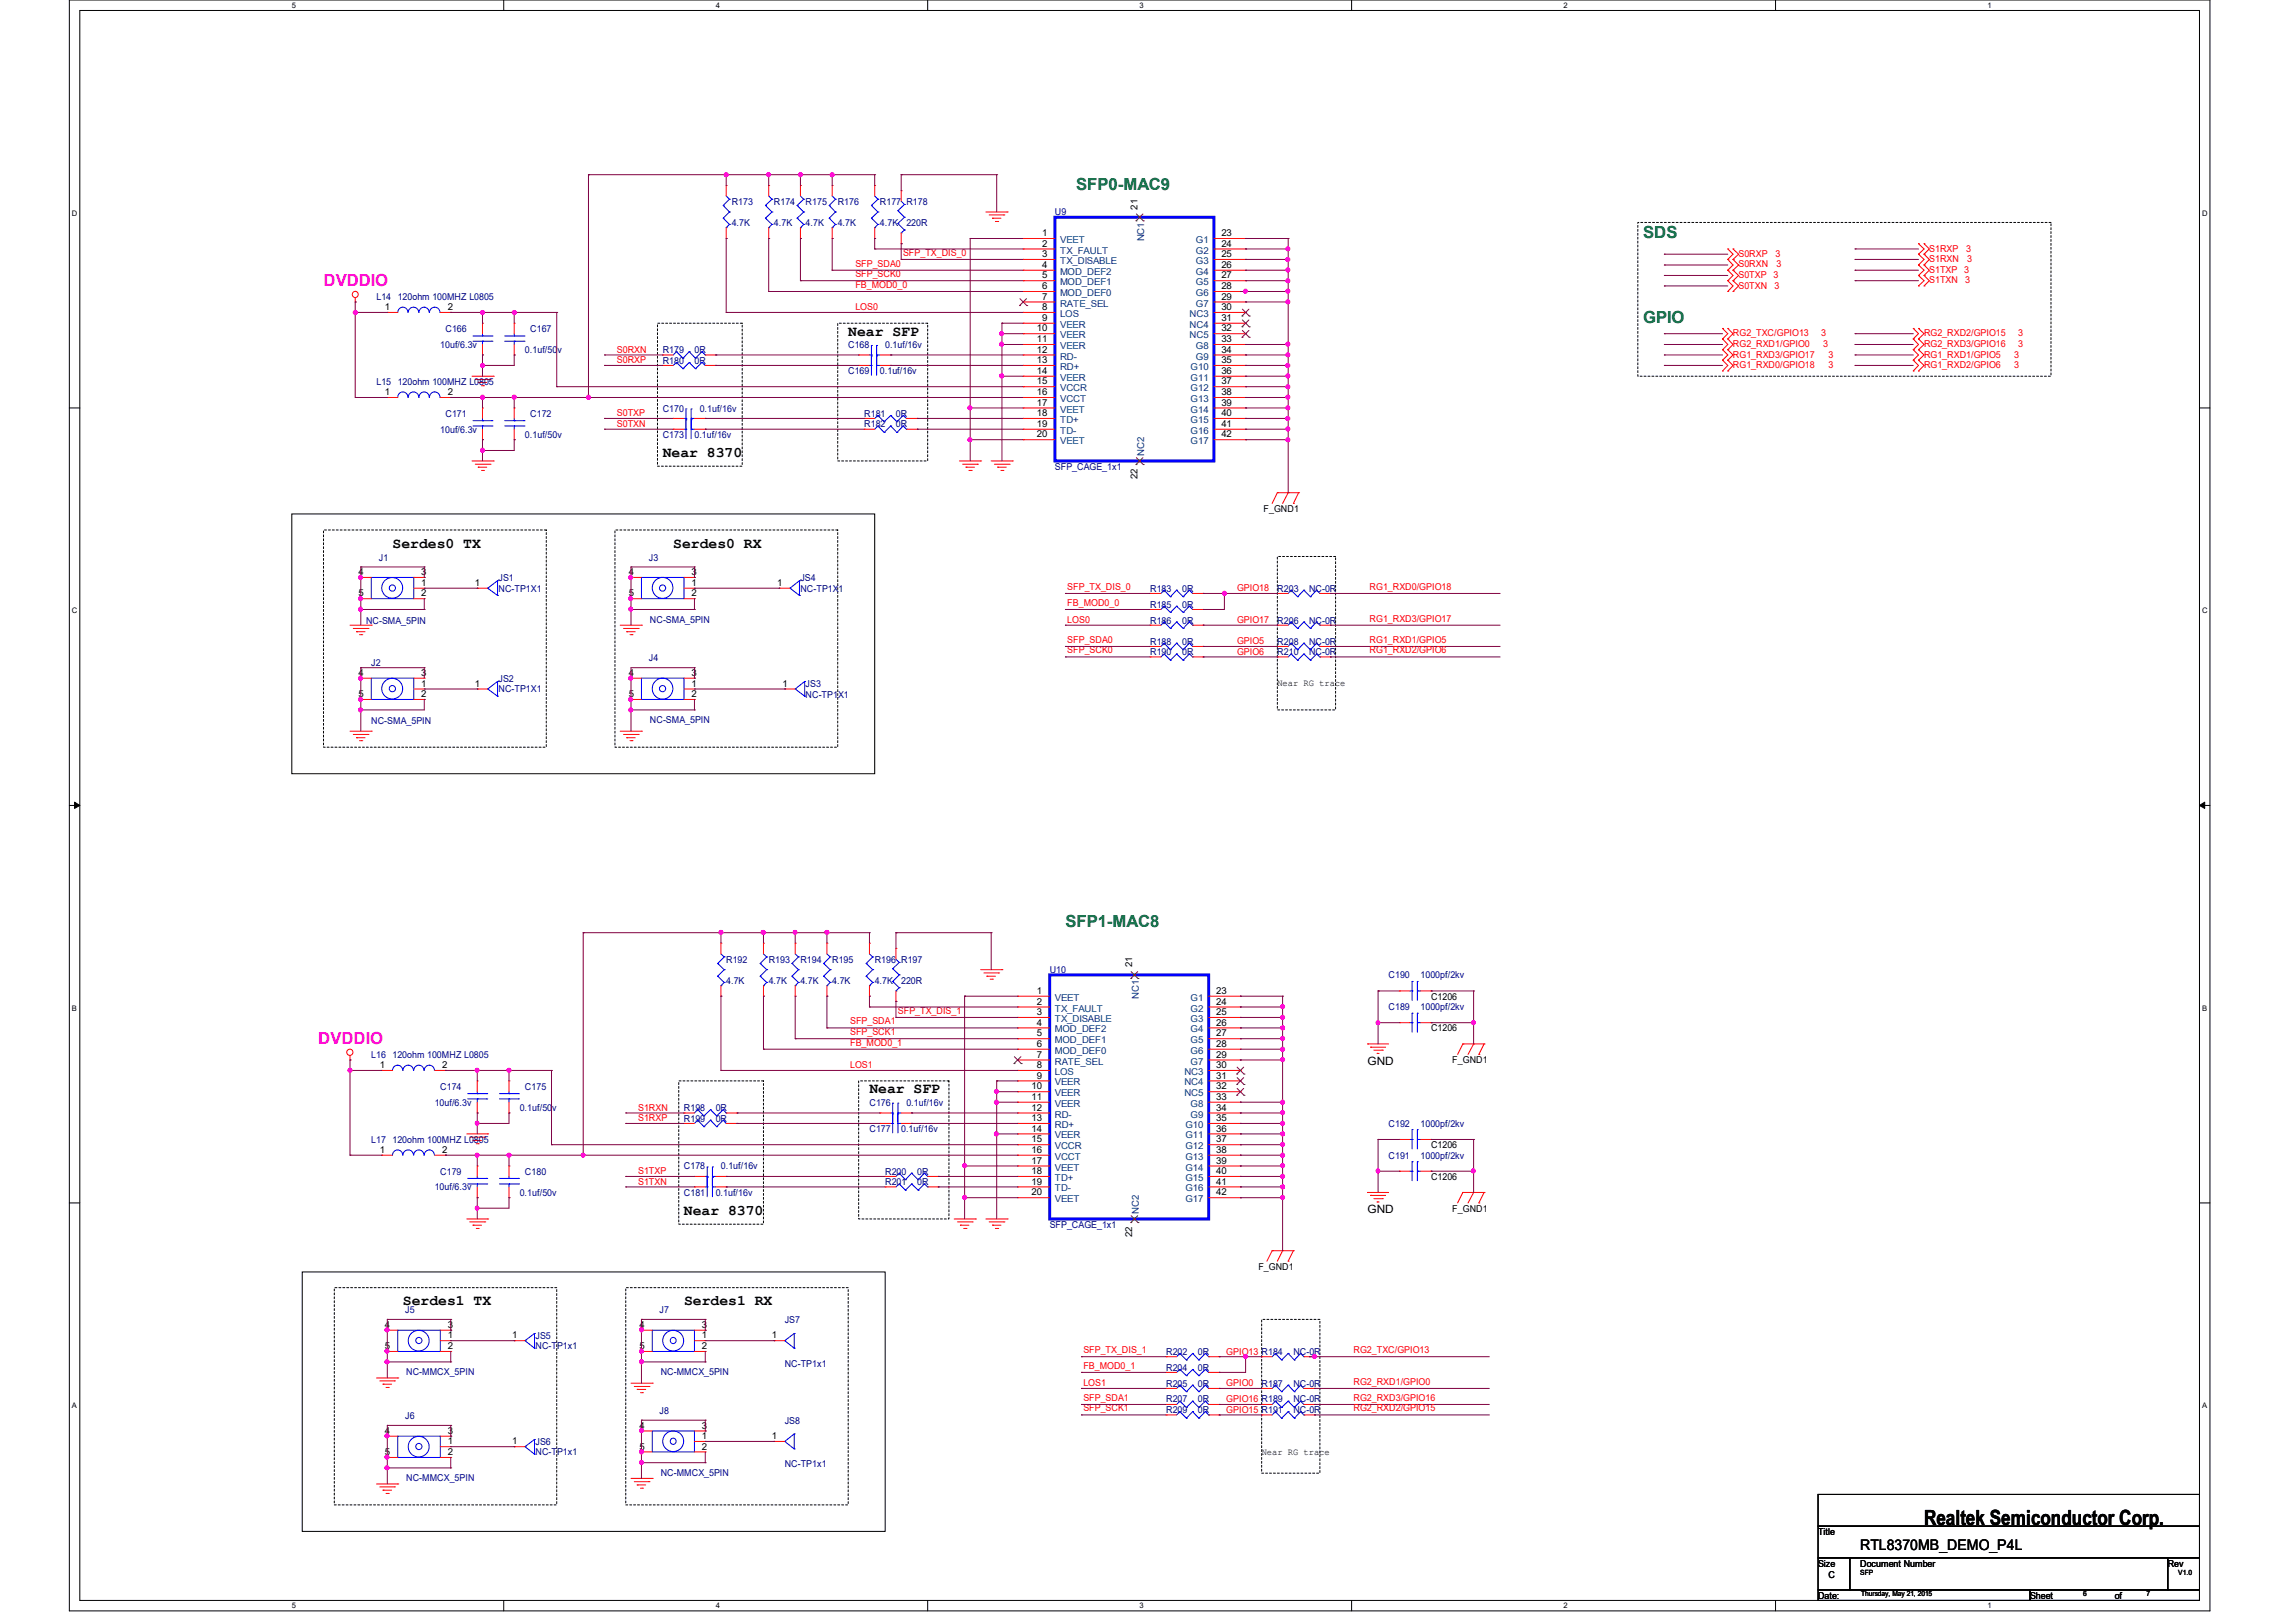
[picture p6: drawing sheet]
<svg xmlns="http://www.w3.org/2000/svg" width="297mm" height="210mm" viewBox="0 0 297 210" stroke-linecap="round" stroke-linejoin="round" font-family="sans-serif">
<defs><g id="words">
<text font-size="2.7" x="249" y="197.3">Realtek Semiconductor Corp.</text>
<g font-size="2.2" fill="#008000">
<text x="139.3" y="24.6">SFP0-MAC9</text>
<text x="212.6" y="30.8">SDS</text>
<text x="212.6" y="41.8">GPIO</text>
<text x="137.9" y="120">SFP1-MAC8</text>
</g>
<g font-size="2.2" fill="#f0f">
<text x="41.9" y="37">DVDDIO</text>
<text x="41.2" y="135">DVDDIO</text>
</g>
<g font-size="1.9">
<text x="109.8" y="43.4">Near SFP</text>
<text x="85.8" y="59.2">Near 8370</text>
<text x="50.8" y="70.9">Serdes0 TX</text>
<text x="87.1" y="70.9">Serdes0 RX</text>
<text x="112.5" y="141.5">Near SFP</text>
<text x="88.5" y="157.3">Near 8370</text>
<text x="52.2" y="168.9">Serdes1 TX</text>
<text x="88.5" y="168.9">Serdes1 RX</text>
<text x="240.8" y="200.6">RTL8370MB_DEMO_P4L</text>
</g>
<g font-size="1.5">
<text x="177" y="137.8">GND</text>
<text x="177" y="157">GND</text>
</g>
<g font-size="1.2" fill="#000080">
<text x="94.7" y="26.5">R173</text>
<text x="94.7" y="29.3">4.7K</text>
<text x="100.2" y="26.5">R174</text>
<text x="100.2" y="29.3">4.7K</text>
<text x="104.3" y="26.5">R175</text>
<text x="104.3" y="29.3">4.7K</text>
<text x="108.4" y="26.5">R176</text>
<text x="108.4" y="29.3">4.7K</text>
<text x="113.9" y="26.5">R177 R178</text>
<text x="113.9" y="29.3">4.7K</text>
<text x="117.3" y="29.3">220R</text>
<text x="136.5" y="27.9">U9</text>
<text x="48.7" y="38.9">L14 120ohm 100MHZ L0805</text>
<text x="57" y="45">10uf/6.3v</text>
<text x="57.7" y="43">C166</text>
<text x="67.9" y="45.7">0.1uf/50v</text>
<text x="68.6" y="43">C167</text>
<text x="85.8" y="45.7">R179</text>
<text x="85.8" y="47.1">R180</text>
<text x="89.9" y="45.7">0R</text>
<text x="89.9" y="47.1">0R</text>
<text x="109.8" y="45">C168</text>
<text x="114.6" y="45">0.1uf/16v</text>
<text x="48.7" y="49.8">L15 120ohm 100MHZ L0805</text>
<text x="57.7" y="53.9">C171</text>
<text x="68.6" y="53.9">C172</text>
<text x="85.8" y="53.3">C170</text>
<text x="90.6" y="53.3">0.1uf/16v</text>
<text x="109.8" y="48.4">C169</text>
<text x="111.8" y="53.9">R181</text>
<text x="113.9" y="48.4">0.1uf/16v</text>
<text x="116" y="53.9">0R</text>
<text x="57" y="56">10uf/6.3v</text>
<text x="67.9" y="56.7">0.1uf/50v</text>
<text x="85.8" y="56.7">C173</text>
<text x="89.9" y="56.7">0.1uf/16v</text>
<text x="111.8" y="55.3">R182</text>
<text x="116" y="55.3">0R</text>
<text x="136.5" y="60.8">SFP_CAGE_1x1</text>
<text x="49" y="72.6">J1</text>
<text x="64.5" y="75.2">JS1</text>
<text x="64.5" y="76.6">NC-TP1X1</text>
<text x="84" y="72.6">J3</text>
<text x="103.6" y="75.2">JS4</text>
<text x="103.6" y="76.6">NC-TP1X1</text>
<text x="148.8" y="76.6">R183</text>
<text x="153" y="76.6">0R</text>
<text x="165.3" y="76.6">R203</text>
<text x="169.4" y="76.6">NC-0R</text>
<text x="47.4" y="80.7">NC-SMA_5PIN</text>
<text x="84.1" y="80.6">NC-SMA_5PIN</text>
<text x="148.8" y="78.6">R185</text>
<text x="148.8" y="80.7">R186</text>
<text x="148.8" y="83.4">R188</text>
<text x="153" y="78.6">0R</text>
<text x="153" y="80.7">0R</text>
<text x="153" y="83.4">0R</text>
<text x="165.3" y="80.7">R206</text>
<text x="165.3" y="83.4">R208</text>
<text x="169.4" y="80.7">NC-0R</text>
<text x="169.4" y="83.4">NC-0R</text>
<text x="48" y="86.1">J2</text>
<text x="64.5" y="88.2">JS2</text>
<text x="64.5" y="89.6">NC-TP1X1</text>
<text x="84" y="85.6">J4</text>
<text x="104.3" y="88.9">JS3</text>
<text x="148.8" y="84.8">R190</text>
<text x="153" y="84.8">0R</text>
<text x="165.3" y="84.8">R210</text>
<text x="169.4" y="84.8">NC-0R</text>
<text x="48" y="93.7">NC-SMA_5PIN</text>
<text x="84.1" y="93.6">NC-SMA_5PIN</text>
<text x="104.3" y="90.3">NC-TP1X1</text>
<text x="94" y="124.6">R192</text>
<text x="99.5" y="124.6">R193</text>
<text x="103.6" y="124.6">R194</text>
<text x="107.7" y="124.6">R195</text>
<text x="113.2" y="124.6">R196 R197</text>
<text x="135.8" y="125.9">U10</text>
<text x="94" y="127.3">4.7K</text>
<text x="99.5" y="127.3">4.7K</text>
<text x="103.6" y="127.3">4.7K</text>
<text x="107.7" y="127.3">4.7K</text>
<text x="113.2" y="127.3">4.7K</text>
<text x="116.6" y="127.3">220R</text>
<text x="179.7" y="130.7">C189</text>
<text x="179.7" y="126.6">C190</text>
<text x="183.8" y="130.7">1000pf/2kv</text>
<text x="183.8" y="126.6">1000pf/2kv</text>
<text x="48" y="136.9">L16 120ohm 100MHZ L0805</text>
<text x="56.3" y="143.1">10uf/6.3v</text>
<text x="57" y="141">C174</text>
<text x="67.3" y="143.8">0.1uf/50v</text>
<text x="67.9" y="141">C175</text>
<text x="88.5" y="143.8">R198</text>
<text x="92.6" y="143.8">0R</text>
<text x="112.5" y="143.1">C176</text>
<text x="117.3" y="143.1">0.1uf/16v</text>
<text x="48" y="147.9">L17 120ohm 100MHZ L0805</text>
<text x="88.5" y="145.2">R199</text>
<text x="92.6" y="145.2">0R</text>
<text x="112.5" y="146.5">C177</text>
<text x="116.6" y="146.5">0.1uf/16v</text>
<text x="179.7" y="149.9">C191</text>
<text x="179.7" y="145.8">C192</text>
<text x="183.8" y="149.9">1000pf/2kv</text>
<text x="183.8" y="145.8">1000pf/2kv</text>
<text x="56.3" y="154">10uf/6.3v</text>
<text x="57" y="152">C179</text>
<text x="67.3" y="154.7">0.1uf/50v</text>
<text x="67.9" y="152">C180</text>
<text x="88.5" y="151.3">C178</text>
<text x="88.5" y="154.7">C181</text>
<text x="92.6" y="154.7">0.1uf/16v</text>
<text x="93.3" y="151.3">0.1uf/16v</text>
<text x="114.6" y="152">R200</text>
<text x="114.6" y="153.4">R201</text>
<text x="118.7" y="152">0R</text>
<text x="118.7" y="153.4">0R</text>
<text x="135.8" y="158.9">SFP_CAGE_1x1</text>
<text x="52.4" y="170">J5</text>
<text x="69.3" y="173.3">JS5</text>
<text x="85.3" y="170">J7</text>
<text x="101.6" y="171.2">JS7</text>
<text x="52.6" y="177.9">NC-MMCX_5PIN</text>
<text x="69.3" y="174.6">NC-TP1x1</text>
<text x="85.5" y="177.9">NC-MMCX_5PIN</text>
<text x="101.6" y="176.8">NC-TP1x1</text>
<text x="150.9" y="175.3">R202</text>
<text x="150.9" y="177.4">R204</text>
<text x="150.9" y="179.4">R205</text>
<text x="155" y="175.3">0R</text>
<text x="155" y="177.4">0R</text>
<text x="155" y="179.4">0R</text>
<text x="163.3" y="179.4">R187</text>
<text x="167.4" y="175.3">NC-0R</text>
<text x="167.4" y="179.4">NC-0R</text>
<text x="52.4" y="183.7">J6</text>
<text x="85.3" y="183">J8</text>
<text x="101.6" y="184.2">JS8</text>
<text x="150.9" y="181.5">R207</text>
<text x="150.9" y="182.9">R209</text>
<text x="155" y="181.5">0R</text>
<text x="155" y="182.9">0R</text>
<text x="167.4" y="181.5">NC-0R</text>
<text x="167.4" y="182.9">NC-0R</text>
<text x="52.6" y="191.6">NC-MMCX_5PIN</text>
<text x="69.3" y="187">JS6</text>
<text x="69.3" y="188.3">NC-TP1x1</text>
<text x="85.5" y="191">NC-MMCX_5PIN</text>
<text x="101.6" y="189.9">NC-TP1x1</text>
</g>
<g font-size="1.2">
<text x="147.2" y="27.1" transform="rotate(-90 147.2 27.1)">21</text>
<text x="134.9" y="30.6">1</text>
<text x="134.9" y="31.9">2</text>
<text x="134.9" y="33.3">3</text>
<text x="134.9" y="34.7">4</text>
<text x="158.1" y="30.6">23</text>
<text x="158.1" y="31.9">24</text>
<text x="158.1" y="33.3">25</text>
<text x="158.1" y="34.7">26</text>
<text x="49.8" y="40.1">1</text>
<text x="58" y="40.1">2</text>
<text x="134.9" y="36">5</text>
<text x="134.9" y="37.4">6</text>
<text x="134.9" y="38.8">7</text>
<text x="134.9" y="40.1">8</text>
<text x="134.9" y="41.5">9</text>
<text x="158.1" y="40.1">30</text>
<text x="158.1" y="41.5">31</text>
<text x="158.1" y="36">27</text>
<text x="158.1" y="37.4">28</text>
<text x="158.1" y="38.8">29</text>
<text x="134.2" y="42.9">10</text>
<text x="134.2" y="44.3">11</text>
<text x="134.2" y="45.6">12</text>
<text x="134.2" y="47">13</text>
<text x="158.1" y="42.9">32</text>
<text x="158.1" y="44.3">33</text>
<text x="158.1" y="45.6">34</text>
<text x="158.1" y="47">35</text>
<text x="49.8" y="51.1">1</text>
<text x="58" y="51.1">2</text>
<text x="134.2" y="48.4">14</text>
<text x="134.2" y="49.7">15</text>
<text x="134.2" y="51.1">16</text>
<text x="134.2" y="52.5">17</text>
<text x="134.2" y="53.8">18</text>
<text x="158.1" y="48.4">36</text>
<text x="158.1" y="49.7">37</text>
<text x="158.1" y="51.1">38</text>
<text x="158.1" y="52.5">39</text>
<text x="158.1" y="53.8">40</text>
<text x="134.2" y="55.2">19</text>
<text x="134.2" y="56.6">20</text>
<text x="158.1" y="55.2">41</text>
<text x="158.1" y="56.6">42</text>
<text x="147.2" y="62" transform="rotate(-90 147.2 62)">22</text>
<text x="163.5" y="66.3">F_GND1</text>
<text x="46.4" y="74.4">4</text>
<text x="46.4" y="77.2">5</text>
<text x="54.5" y="75.8">1</text>
<text x="54.5" y="77.2">2</text>
<text x="54.5" y="74.4">3</text>
<text x="61.5" y="75.8">1</text>
<text x="81.4" y="74.4">4</text>
<text x="81.4" y="77.2">5</text>
<text x="89.5" y="75.8">1</text>
<text x="89.5" y="77.2">2</text>
<text x="89.5" y="74.4">3</text>
<text x="100.6" y="75.8">1</text>
<text x="46.4" y="87.5">4</text>
<text x="54.5" y="88.9">1</text>
<text x="54.5" y="87.5">3</text>
<text x="61.5" y="88.9">1</text>
<text x="81.4" y="87.5">4</text>
<text x="89.5" y="88.9">1</text>
<text x="89.5" y="87.5">3</text>
<text x="101.3" y="88.9">1</text>
<text x="165.3" y="88.8">Near RG trace</text>
<text x="46.4" y="90.2">5</text>
<text x="54.5" y="90.2">2</text>
<text x="81.4" y="90.2">5</text>
<text x="89.5" y="90.2">2</text>
<text x="146.5" y="125.2" transform="rotate(-90 146.5 125.2)">21</text>
<text x="134.2" y="128.6">1</text>
<text x="134.2" y="130">2</text>
<text x="134.2" y="131.4">3</text>
<text x="157.4" y="128.6">23</text>
<text x="157.4" y="130">24</text>
<text x="157.4" y="131.4">25</text>
<text x="185.2" y="129.4">C1206</text>
<text x="134.2" y="132.7">4</text>
<text x="134.2" y="134.1">5</text>
<text x="134.2" y="135.5">6</text>
<text x="134.2" y="136.9">7</text>
<text x="157.4" y="132.7">26</text>
<text x="157.4" y="134.1">27</text>
<text x="157.4" y="135.5">28</text>
<text x="157.4" y="136.9">29</text>
<text x="185.2" y="133.5">C1206</text>
<text x="188" y="137.6">F_GND1</text>
<text x="49.1" y="138.2">1</text>
<text x="57.2" y="138.2">2</text>
<text x="133.5" y="141">10</text>
<text x="133.5" y="142.3">11</text>
<text x="133.5" y="143.7">12</text>
<text x="134.2" y="138.2">8</text>
<text x="134.2" y="139.6">9</text>
<text x="157.4" y="138.2">30</text>
<text x="157.4" y="139.6">31</text>
<text x="157.4" y="141">32</text>
<text x="157.4" y="142.3">33</text>
<text x="157.4" y="143.7">34</text>
<text x="49.1" y="149.2">1</text>
<text x="57.2" y="149.2">2</text>
<text x="133.5" y="145.1">13</text>
<text x="133.5" y="146.4">14</text>
<text x="133.5" y="147.8">15</text>
<text x="133.5" y="149.2">16</text>
<text x="157.4" y="145.1">35</text>
<text x="157.4" y="146.4">36</text>
<text x="157.4" y="147.8">37</text>
<text x="157.4" y="149.2">38</text>
<text x="185.2" y="148.6">C1206</text>
<text x="133.5" y="150.6">17</text>
<text x="133.5" y="151.9">18</text>
<text x="133.5" y="153.3">19</text>
<text x="133.5" y="154.7">20</text>
<text x="157.4" y="150.6">39</text>
<text x="157.4" y="151.9">40</text>
<text x="157.4" y="153.3">41</text>
<text x="157.4" y="154.7">42</text>
<text x="185.2" y="152.7">C1206</text>
<text x="146.5" y="160.1" transform="rotate(-90 146.5 160.1)">22</text>
<text x="188" y="156.8">F_GND1</text>
<text x="162.9" y="164.3">F_GND1</text>
<text x="49.8" y="171.8">4</text>
<text x="58" y="173.2">1</text>
<text x="58" y="171.8">3</text>
<text x="66.3" y="173.2">1</text>
<text x="82.8" y="171.8">4</text>
<text x="90.8" y="173.2">1</text>
<text x="90.8" y="171.8">3</text>
<text x="99.9" y="173.2">1</text>
<text x="49.8" y="174.6">5</text>
<text x="58" y="174.6">2</text>
<text x="82.8" y="174.6">5</text>
<text x="90.8" y="174.6">2</text>
<text x="49.8" y="185.5">4</text>
<text x="58" y="185.5">3</text>
<text x="82.8" y="184.9">4</text>
<text x="90.8" y="184.9">3</text>
<text x="49.8" y="188.3">5</text>
<text x="58" y="186.9">1</text>
<text x="58" y="188.3">2</text>
<text x="66.3" y="186.9">1</text>
<text x="82.8" y="187.6">5</text>
<text x="90.8" y="186.2">1</text>
<text x="90.8" y="187.6">2</text>
<text x="99.9" y="186.2">1</text>
<text x="163.3" y="188.2">Near RG trace</text>
<text x="235.3" y="198.6">Title</text>
<text x="235.3" y="202.7">Size</text>
<text x="240.7" y="202.7">Document Number</text>
<text x="280.5" y="202.7">Rev</text>
<text x="235.3" y="206.9">Date:</text>
<text x="236.6" y="204.1">C</text>
<text x="262.7" y="206.9">Sheet</text>
<text x="273.7" y="206.9">of</text>
</g>
<g font-size="1.2" fill="#f00">
<text x="110.7" y="35.9">SFP_SCK0</text>
<text x="110.7" y="34.5">SFP_SDA0</text>
<text x="116.9" y="33.1">SFP_TX_DIS_0</text>
<text x="225" y="34.6">S0RXN</text>
<text x="225" y="36">S0TXP</text>
<text x="225" y="33.2">S0RXP</text>
<text x="229.5" y="36">3</text>
<text x="229.8" y="33.2">3</text>
<text x="229.9" y="34.6">3</text>
<text x="249.7" y="33.9">S1RXN</text>
<text x="249.7" y="35.3">S1TXP</text>
<text x="249.7" y="32.6">S1RXP</text>
<text x="254.2" y="35.3">3</text>
<text x="254.5" y="32.6">3</text>
<text x="254.6" y="33.9">3</text>
<text x="110.7" y="37.3">FB_MOD0_0</text>
<text x="110.7" y="40.2">LOS0</text>
<text x="225" y="37.3">S0TXN</text>
<text x="229.7" y="37.3">3</text>
<text x="249.7" y="36.7">S1TXN</text>
<text x="254.3" y="36.7">3</text>
<text x="79.8" y="45.7">S0RXN</text>
<text x="79.8" y="47">S0RXP</text>
<text x="224.3" y="43.5">RG2_TXC/GPIO13</text>
<text x="224.3" y="44.9">RG2_RXD1/GPIO0</text>
<text x="224.3" y="46.3">RG1_RXD3/GPIO17</text>
<text x="224.3" y="47.6">RG1_RXD0/GPIO18</text>
<text x="235.7" y="43.5">3</text>
<text x="236" y="44.9">3</text>
<text x="236.6" y="46.3">3</text>
<text x="236.6" y="47.6">3</text>
<text x="249" y="43.5">RG2_RXD2/GPIO15</text>
<text x="249" y="44.9">RG2_RXD3/GPIO16</text>
<text x="249" y="46.3">RG1_RXD1/GPIO5</text>
<text x="249" y="47.6">RG1_RXD2/GPIO6</text>
<text x="260.6" y="46.3">3</text>
<text x="260.6" y="47.6">3</text>
<text x="261.2" y="43.5">3</text>
<text x="261.2" y="44.9">3</text>
<text x="79.8" y="53.9">S0TXP</text>
<text x="79.8" y="55.3">S0TXN</text>
<text x="138.1" y="76.3">SFP_TX_DIS_0</text>
<text x="160.1" y="76.5">GPIO18</text>
<text x="177.2" y="76.3">RG1_RXD0/GPIO18</text>
<text x="138.1" y="78.4">FB_MOD0_0</text>
<text x="138.1" y="80.6">LOS0</text>
<text x="138.1" y="83.2">SFP_SDA0</text>
<text x="160.1" y="80.6">GPIO17</text>
<text x="160.1" y="83.4">GPIO5</text>
<text x="177.2" y="80.4">RG1_RXD3/GPIO17</text>
<text x="177.2" y="83.2">RG1_RXD1/GPIO5</text>
<text x="138.1" y="84.5">SFP_SCK0</text>
<text x="160.1" y="84.8">GPIO6</text>
<text x="177.2" y="84.5">RG1_RXD2/GPIO6</text>
<text x="116.2" y="131.2">SFP_TX_DIS_1</text>
<text x="110" y="135.3">FB_MOD0_1</text>
<text x="110" y="133.9">SFP_SCK1</text>
<text x="110" y="132.5">SFP_SDA1</text>
<text x="82.6" y="143.8">S1RXN</text>
<text x="110" y="138.3">LOS1</text>
<text x="82.6" y="145.1">S1RXP</text>
<text x="82.6" y="153.3">S1TXN</text>
<text x="82.6" y="152">S1TXP</text>
<text x="140.2" y="177.1">FB_MOD0_1</text>
<text x="140.2" y="179.4">LOS1</text>
<text x="140.2" y="175.1">SFP_TX_DIS_1</text>
<text x="158.7" y="179.4">GPIO0</text>
<text x="158.7" y="175.3">GPIO13 R184</text>
<text x="175.2" y="175.1">RG2_TXC/GPIO13</text>
<text x="175.2" y="179.2">RG2_RXD1/GPIO0</text>
<text x="140.2" y="182.6">SFP_SCK1</text>
<text x="140.2" y="181.3">SFP_SDA1</text>
<text x="158.7" y="182.8">GPIO15 R191</text>
<text x="158.7" y="181.5">GPIO16 R189</text>
<text x="175.2" y="181.3">RG2_RXD3/GPIO16</text>
<text x="175.2" y="182.6">RG2_RXD2/GPIO15</text>
</g>
<g font-size="1.2" fill="#004080">
<text x="137.2" y="31.5">VEET</text>
<text x="137.2" y="32.8">TX_FAULT</text>
<text x="137.2" y="34.2">TX_DISABLE</text>
<text x="137.2" y="35.6">MOD_DEF2</text>
<text x="148.1" y="31.2" transform="rotate(-90 148.1 31.2)">NC1</text>
<text x="154.8" y="31.5">G1</text>
<text x="154.8" y="32.8">G2</text>
<text x="154.8" y="34.2">G3</text>
<text x="154.8" y="35.6">G4</text>
<text x="137.2" y="36.9">MOD_DEF1</text>
<text x="137.2" y="38.3">MOD_DEF0</text>
<text x="137.2" y="39.7">RATE_SEL</text>
<text x="137.2" y="41">LOS</text>
<text x="154" y="41">NC3</text>
<text x="154.8" y="36.9">G5</text>
<text x="154.8" y="38.3">G6</text>
<text x="154.8" y="39.7">G7</text>
<text x="137.2" y="42.4">VEER</text>
<text x="137.2" y="43.8">VEER</text>
<text x="137.2" y="45.2">VEER</text>
<text x="137.2" y="46.5">RD-</text>
<text x="137.2" y="47.9">RD+</text>
<text x="154" y="42.4">NC4</text>
<text x="154" y="43.8">NC5</text>
<text x="154.1" y="47.9">G10</text>
<text x="154.8" y="45.2">G8</text>
<text x="154.8" y="46.5">G9</text>
<text x="137.2" y="49.3">VEER</text>
<text x="137.2" y="50.6">VCCR</text>
<text x="137.2" y="52">VCCT</text>
<text x="137.2" y="53.4">VEET</text>
<text x="154.1" y="49.3">G11</text>
<text x="154.1" y="50.6">G12</text>
<text x="154.1" y="52">G13</text>
<text x="154.1" y="53.4">G14</text>
<text x="137.2" y="54.7">TD+</text>
<text x="137.2" y="56.1">TD-</text>
<text x="137.2" y="57.5">VEET</text>
<text x="148.1" y="59" transform="rotate(-90 148.1 59)">NC2</text>
<text x="154.1" y="54.7">G15</text>
<text x="154.1" y="56.1">G16</text>
<text x="154.1" y="57.5">G17</text>
<text x="136.5" y="129.5">VEET</text>
<text x="136.5" y="130.9">TX_FAULT</text>
<text x="147.4" y="129.3" transform="rotate(-90 147.4 129.3)">NC1</text>
<text x="154.1" y="129.5">G1</text>
<text x="154.1" y="130.9">G2</text>
<text x="136.5" y="132.2">TX_DISABLE</text>
<text x="136.5" y="133.6">MOD_DEF2</text>
<text x="136.5" y="135">MOD_DEF1</text>
<text x="136.5" y="136.4">MOD_DEF0</text>
<text x="136.5" y="137.8">RATE_SEL</text>
<text x="154.1" y="132.2">G3</text>
<text x="154.1" y="133.6">G4</text>
<text x="154.1" y="135">G5</text>
<text x="154.1" y="136.4">G6</text>
<text x="154.1" y="137.8">G7</text>
<text x="136.5" y="139.1">LOS</text>
<text x="136.5" y="140.5">VEER</text>
<text x="136.5" y="141.9">VEER</text>
<text x="136.5" y="143.2">VEER</text>
<text x="153.3" y="139.1">NC3</text>
<text x="153.3" y="140.5">NC4</text>
<text x="153.3" y="141.9">NC5</text>
<text x="154.1" y="143.2">G8</text>
<text x="136.5" y="144.6">RD-</text>
<text x="136.5" y="146">RD+</text>
<text x="136.5" y="147.3">VEER</text>
<text x="136.5" y="148.7">VCCR</text>
<text x="153.4" y="146">G10</text>
<text x="153.4" y="147.3">G11</text>
<text x="153.4" y="148.7">G12</text>
<text x="154.1" y="144.6">G9</text>
<text x="136.5" y="150.1">VCCT</text>
<text x="136.5" y="151.5">VEET</text>
<text x="136.5" y="152.8">TD+</text>
<text x="136.5" y="154.2">TD-</text>
<text x="136.5" y="155.6">VEET</text>
<text x="153.4" y="150.1">G13</text>
<text x="153.4" y="151.5">G14</text>
<text x="153.4" y="152.8">G15</text>
<text x="153.4" y="154.2">G16</text>
<text x="153.4" y="155.6">G17</text>
<text x="147.4" y="157.1" transform="rotate(-90 147.4 157.1)">NC2</text>
</g>
<g font-size="1">
<text x="37.8" y="1">5</text>
<text x="92.6" y="1">4</text>
<text x="147.5" y="1">3</text>
<text x="202.4" y="1">2</text>
<text x="257.2" y="1">1</text>
<text x="9.3" y="27.9">D</text>
<text x="285" y="27.9">D</text>
<text x="9.3" y="79.4">C</text>
<text x="285" y="79.4">C</text>
<text x="9.3" y="130.8">B</text>
<text x="285" y="130.8">B</text>
<text x="9.3" y="182.2">A</text>
<text x="285" y="182.2">A</text>
<text x="37.8" y="208.1">5</text>
<text x="92.6" y="208.1">4</text>
<text x="147.5" y="208.1">3</text>
<text x="202.4" y="208.1">2</text>
<text x="257.2" y="208.1">1</text>
</g>
<g font-size=".9">
<text x="240.8" y="203.8">SFP</text>
<text x="281.9" y="203.8">V1.0</text>
<text x="240.9" y="206.6">Thursday, May 21, 2015</text>
<text x="269.6" y="206.6">6</text>
<text x="277.8" y="206.6">7</text>
</g>
</g></defs>
<path d="M9 0h277v208.4h-277zM10.3 1.4h274.3v205.7h-274.3z" fill="none" stroke="#000" stroke-width=".13"/>
<g fill="#fff">
<path d="M37.8 .1h.5v1.1h-.5z"/>
<path d="M37.8 207.2h.5v1.1h-.5z"/>
</g>
<path d="M65.2 0v1.4M65.2 207.1v1.3" fill="none" stroke="#000" stroke-width=".13"/>
<g fill="#fff">
<path d="M92.6 .1h.6v1.1h-.6z"/>
<path d="M92.6 207.2h.6v1.1h-.6z"/>
</g>
<path d="M120.1 0v1.4M120.1 207.1v1.3" fill="none" stroke="#000" stroke-width=".13"/>
<g fill="#fff">
<path d="M147.5 .1h.5v1.1h-.5z"/>
<path d="M147.5 207.2h.5v1.1h-.5z"/>
</g>
<path d="M174.9 0v1.4M174.9 207.1v1.3" fill="none" stroke="#000" stroke-width=".13"/>
<g fill="#fff">
<path d="M202.4 .1h.5v1.1h-.5z"/>
<path d="M202.4 207.2h.5v1.1h-.5z"/>
</g>
<path d="M229.8 0v1.4M229.8 207.1v1.3" fill="none" stroke="#000" stroke-width=".13"/>
<g fill="#fff">
<path d="M257.2 .1h.6v1.1h-.6z"/>
<path d="M257.2 207.2h.6v1.1h-.6z"/>
<path d="M9.3 27.1h.7v1.1h-.7z"/>
<path d="M285 27.1h.7v1.1h-.7z"/>
<path d="M9.3 78.5h.7v1.1h-.7z"/>
<path d="M285 78.5h.7v1.1h-.7z"/>
</g>
<path d="M9 52.8h1.3M284.6 52.8h1.4" fill="none" stroke="#000" stroke-width=".13"/>
<g fill="#fff">
<path d="M9.3 129.9h.6v1.1h-.6z"/>
<path d="M285 129.9h.6v1.1h-.6z"/>
</g>
<path d="M9 104.2h1.3M284.6 104.2h1.4" fill="none" stroke="#000" stroke-width=".13"/>
<path d="M9.7 103.8l.6 .4-.6 .4zM284.6 104.2l.7-.4v.8z" fill="#000" stroke="#000" stroke-width=".13"/>
<g fill="#fff">
<path d="M9.3 181.4h.6v1.1h-.6z"/>
<path d="M285 181.4h.6v1.1h-.6z"/>
</g>
<path d="M37.8 66.5h75.4v33.6h-75.4zM9 155.7h1.3M284.6 155.7h1.4M39.1 164.6h75.5v33.6h-75.5zM235.3 193.4h49.3v4.1h-49.3zM235.3 197.5h49.3v4.1h-49.3zM235.3 201.6h4.1v4.1h-4.1zM235.3 205.7h27.4v1.4h-27.4zM239.4 201.6h41.1v4.1h-41.1zM262.7 205.7h21.9v1.4h-21.9zM280.5 201.6h4.1v4.1h-4.1z" fill="none" stroke="#000" stroke-width=".13"/>
<path d="M85.1 41.8h11v18.5h-11zM108.4 41.8h11.7v17.8h-11.7zM87.8 139.9h11v18.5h-11zM111.1 139.9h11.7v17.8h-11.7z" fill="none" stroke="#000" stroke-width=".13" stroke-dasharray=".3"/>
<path d="M212 28.8h53.4v19.9h-53.4zM41.9 68.6h28.8v28.1h-28.8zM79.6 68.6h28.8v28.1h-28.8zM165.3 72h7.5v19.9h-7.5zM43.3 166.6h28.8v28.1h-28.8zM81 166.6h28.8v28.1h-28.8zM163.3 170.7h7.5v19.9h-7.5z" fill="none" stroke="#000" stroke-width=".13" stroke-dasharray=".3 .3"/>
<g fill="none" stroke="#f00" stroke-width=".13">
<path d="M46 39.1h.1M46 38.5v.6M94 24h.1M94 30.9h.1M94 24v1.4M94 29.5v1.4M99.5 24h.1M99.5 30.9h.1M99.5 24v1.4M99.5 29.5v1.4M103.6 24h.1M103.6 30.9h.1"/>
<path d="M103.6 24v1.4M103.6 29.5v1.4M107.7 24h.1M107.7 30.9h.1M107.7 24v1.4M107.7 29.5v1.4M113.2 24h.1M113.2 30.9h.1M113.2 24v1.4M113.2 29.5v1.4M116.6 24.7h.1M116.6 31.5h.1"/>
<path d="M116.6 24.7v1.3M116.6 30.1v1.4M127.6 27.4h2.7M128 27.8h1.9M128.4 28.2h.1M128.4 28.2h1.1M128.8 28.7h.3M129.1 28.7h.1M129.9 27.8h.1M130.3 27.4h.1M132.4 30.9h.1M132.4 32.2h.1"/>
<path d="M132.4 33.6h.1M132.4 35h.1M132.4 36.3h.1M132.4 37.7h.1M132.4 39.1h.1M132.4 30.9h4.1M132.4 32.2h4.1M132.4 33.6h4.1M132.4 35h4.1M132.4 36.3h4.1M132.4 37.7h4.1M132.4 39.1h4.1"/>
<path d="M147.5 28.1h.1M157.1 30.9h4.1M157.1 32.2h4.1M157.1 33.6h4.1M157.1 35h4.1M157.1 36.3h4.1M157.1 37.7h4.1M157.1 39.1h4.1M161.2 30.9h.1M161.2 32.2h.1M161.2 33.6h.1M161.2 35h.1"/>
<path d="M161.2 36.3h.1M161.2 37.7h.1M161.2 39.1h.1M223.6 35h.1M223.6 33.6h.1M223.6 37.7h.1M223.6 36.3h.1M223.6 32.2h.1M223.6 33.6l.7 .7-.7 .7M223.6 36.3l.7 .7-.7 .7M223.6 35l.7 .6-.7 .7M223.6 32.2l.7 .7-.7 .7"/>
<path d="M224.3 35h.1M224.3 33.6h.1M224.3 37.7h.1M224.3 36.3h.1M224.3 32.2h.1M224.3 33.6l.7 .7-.7 .7M224.3 36.3l.7 .7-.7 .7M224.3 35l.7 .6-.7 .7M224.3 32.2l.7 .7-.7 .7M248.3 34.3h.1M248.3 32.9h.1M248.3 37h.1"/>
<path d="M248.3 35.6h.1M248.3 31.5h.1M248.3 32.9l.7 .7-.7 .7M248.3 35.6l.7 .7-.7 .7M248.3 34.3l.7 .7-.7 .6M248.3 31.5l.7 .7-.7 .7M249 34.3h.1M249 32.9h.1M249 37h.1M249 35.6h.1M249 31.5h.1M249 32.9l.7 .7-.7 .7"/>
<path d="M249 35.6l.7 .7-.7 .7M249 34.3l.7 .7-.7 .6M249 31.5l.7 .7-.7 .7M50.1 40.4h.1M50.1 51.4h.1M50.1 40.4h1.4M50.1 51.4h1.4M57 40.4h1.3M57 51.4h1.3M58.3 40.4h.1M58.3 51.4h.1M61.1 59.6h2.7"/>
<path d="M61.1 48.7h2.7M61.5 49.1h1.9M61.9 49.5h.1M61.9 49.5h1.1M62.3 49.9h.3M62.4 41.8h.1M62.4 45.9h.1M62.4 52.8h.1M62.4 56.9h.1M62.4 41.8v1.4M62.4 44.6v1.3M62.4 52.8v1.3"/>
<path d="M62.4 55.5v1.4M62.6 49.9h.1M63.4 49.1h.1M63.8 48.7h.1M63.8 59.6h.1M66.5 41.8h.1M66.5 45.9h.1M66.5 52.8h.1M66.5 56.9h.1M66.5 41.8v1.4M66.5 44.6v1.3M66.5 52.8v1.3"/>
<path d="M66.5 55.5v1.4M85.8 45.9h.1M85.8 47.3h.1M85.8 45.9h1.3M85.8 47.3h1.3M87.1 54.1h.1M87.1 55.5h.1M87.1 54.1h1.4M87.1 55.5h1.4M89.9 54.1h1.4M89.9 55.5h1.4M91.3 54.1h.1"/>
<path d="M91.3 55.5h.1M91.3 45.9h1.3M91.3 47.3h1.3M92.6 45.9h.1M92.6 47.3h.1M111.1 45.9h.1M111.1 47.3h.1M111.1 45.9h1.4M111.1 47.3h1.4M111.8 54.1h.1M111.8 55.5h.1M111.8 54.1h1.4"/>
<path d="M111.8 55.5h1.4M113.9 45.9h1.4M113.9 47.3h1.4M115.3 45.9h.1M115.3 47.3h.1M117.3 54.1h1.4M117.3 55.5h1.4M118.7 54.1h.1M118.7 55.5h.1M124.2 59.6h2.7M126.9 59.6h.1M128.3 59.6h2.7"/>
<path d="M131 59.6h.1M132.4 40.4h.1M132.4 41.8h.1M132.4 43.2h.1M132.4 44.6h.1M132.4 45.9h.1M132.4 47.3h.1M132.4 48.7h.1M132.4 50h.1M132.4 51.4h.1M132.4 52.8h.1M132.4 54.1h.1"/>
<path d="M132.4 55.5h.1M132.4 56.9h.1M132.4 48.7h4.1M132.4 45.9h4.1M132.4 40.4h4.1M132.4 51.4h4.1M132.4 47.3h4.1M132.4 54.1h4.1M132.4 55.5h4.1M132.4 41.8h4.1M132.4 43.2h4.1M132.4 44.6h4.1"/>
<path d="M132.4 50h4.1M132.4 52.8h4.1M132.4 56.9h4.1M147.5 59.6h.1M157.1 48.7h4.1M157.1 45.9h4.1M157.1 40.4h4.1M157.1 51.4h4.1M157.1 47.3h4.1M157.1 54.1h4.1M157.1 55.5h4.1M157.1 41.8h4.1"/>
<path d="M157.1 43.2h4.1M157.1 44.6h4.1M157.1 50h4.1M157.1 52.8h4.1M157.1 56.9h4.1M161.2 40.4h.1M161.2 41.8h.1M161.2 43.2h.1M161.2 44.6h.1M161.2 45.9h.1M161.2 47.3h.1M161.2 48.7h.1"/>
<path d="M161.2 50h.1M161.2 51.4h.1M161.2 52.8h.1M161.2 54.1h.1M161.2 55.5h.1M161.2 56.9h.1M222.9 43.9h.1M222.9 42.5h.1M222.9 45.3h.1M222.9 46.6h.1M222.9 48h.1M222.9 42.5l.7 .7-.7 .7"/>
<path d="M222.9 43.9l.7 .7-.7 .7M222.9 45.3l.7 .6-.7 .7M222.9 46.6l.7 .7-.7 .7M223.6 43.9h.1M223.6 42.5h.1M223.6 45.3h.1M223.6 46.6h.1M223.6 48h.1M223.6 42.5l.7 .7-.7 .7M223.6 43.9l.7 .7-.7 .7M223.6 45.3l.7 .6-.7 .7M223.6 46.6l.7 .7-.7 .7"/>
<path d="M247.6 43.9h.1M247.6 42.5h.1M247.6 45.3h.1M247.6 46.6h.1M247.6 48h.1M247.6 42.5l.7 .7-.7 .7M247.6 43.9l.7 .7-.7 .7M247.6 45.3l.7 .6-.7 .7M247.6 46.6l.7 .7-.7 .7M248.3 43.9h.1M248.3 42.5h.1M248.3 45.3h.1"/>
<path d="M248.3 46.6h.1M248.3 48h.1M248.3 42.5l.7 .7-.7 .7M248.3 43.9l.7 .7-.7 .7M248.3 45.3l.7 .6-.7 .7M248.3 46.6l.7 .7-.7 .7M46.7 74.7h.1M46.7 77.5h.1M46.7 77.5h1.3M46.7 74.7h1.3M53.6 76.1h1.3M53.6 77.5h1.3"/>
<path d="M53.6 74.7h1.3M54.9 76.1h.1M54.9 77.5h.1M54.9 74.7h.1M61.5 60.1h1.9M61.8 76.1h.1M61.8 76.1h1.3M61.9 60.5h.1M61.9 60.5h1.1M62.3 60.9h.3M62.6 60.9h.1M63.4 60.1h.1"/>
<path d="M81.7 74.7h.1M81.7 77.5h.1M81.7 77.5h1.3M81.7 74.7h1.3M88.5 76.1h1.4M88.5 77.5h1.4M88.5 74.7h1.4M89.9 76.1h.1M89.9 77.5h.1M89.9 74.7h.1M100.8 76.1h.1M100.8 76.1h1.4"/>
<path d="M124.6 60.1h1.9M125 60.5h.1M125 60.5h1.1M125.4 60.9h.3M125.7 60.9h.1M126.5 60.1h.1M128.7 60.1h1.9M129.1 60.5h.1M129.1 60.5h1.1M129.5 60.9h.3M129.8 60.9h.1M130.6 60.1h.1"/>
<path d="M148.8 78.9h.1M148.8 76.8h.1M148.8 76.8h1.4M148.8 78.9h1.4M154.3 76.8h1.4M154.3 78.9h1.4M155.7 78.9h.1M155.7 76.8h.1M165.3 63.8h.1M165.3 76.8h.1M165.3 63.8l-.7 1.4M165.3 63.8h2.8"/>
<path d="M165.3 76.8h1.4M166.7 63.8h.1M166.7 63.8l-.7 1.4M167.4 65.2h.1M168.1 63.8h.1M168.1 63.8l-.7 1.4M170.8 76.8h1.4M172.2 76.8h.1M45.3 80.9h2.7M45.3 94.6h2.7M45.7 81.3h1.9M45.7 95h1.9"/>
<path d="M46.1 81.7h.1M46.1 95.5h.1M46.1 81.7h1.1M46.1 95.5h1.1M46.5 82.1h.3M46.5 95.8h.3M46.7 87.8h.1M46.7 90.5h.1M46.7 90.5h1.3M46.7 87.8h1.3M46.8 82.1h.1M46.8 95.8h.1"/>
<path d="M47.6 81.3h.1M47.6 95h.1M48 80.9h.1M48 94.6h.1M53.6 89.2h1.3M53.6 90.5h1.3M53.6 87.8h1.3M54.9 89.2h.1M54.9 90.5h.1M54.9 87.8h.1M61.8 89.2h.1M61.8 89.2h1.3"/>
<path d="M80.3 80.9h2.7M80.3 94.6h2.7M80.7 81.3h1.9M80.7 95h1.9M81.1 81.7h.1M81.1 95.5h.1M81.1 81.7h1.1M81.1 95.5h1.1M81.5 82.1h.3M81.5 95.8h.3M81.7 87.8h.1M81.7 90.5h.1"/>
<path d="M81.7 90.5h1.3M81.7 87.8h1.3M81.8 82.1h.1M81.8 95.8h.1M82.6 81.3h.1M82.6 95h.1M83 80.9h.1M83 94.6h.1M88.5 89.2h1.4M88.5 90.5h1.4M88.5 87.8h1.4M89.9 89.2h.1"/>
<path d="M89.9 90.5h.1M89.9 87.8h.1M101.6 89.2h.1M101.6 89.2h1.3M148.8 80.9h.1M148.8 83.7h.1M148.8 85h.1M148.8 80.9h1.4M148.8 85h1.4M148.8 83.7h1.4M154.3 80.9h1.4M154.3 85h1.4"/>
<path d="M154.3 83.7h1.4M155.7 80.9h.1M155.7 83.7h.1M155.7 85h.1M165.3 80.9h.1M165.3 85h.1M165.3 83.7h.1M165.3 80.9h1.4M165.3 85h1.4M165.3 83.7h1.4M170.8 80.9h1.4M170.8 85h1.4"/>
<path d="M170.8 83.7h1.4M172.2 80.9h.1M172.2 85h.1M172.2 83.7h.1M45.3 137.2h.1M45.3 136.6v.6M49.4 138.5h.1M49.4 138.5h1.4M56.3 138.5h1.4M57.7 138.5h.1M61.8 139.9h.1M61.8 139.9v1.4"/>
<path d="M65.9 139.9h.1M65.9 139.9v1.4M93.3 122h.1M93.3 128.9h.1M93.3 122v1.4M93.3 127.6v1.3M98.8 122h.1M98.8 128.9h.1M98.8 122v1.4M98.8 127.6v1.3M102.9 122h.1M102.9 128.9h.1"/>
<path d="M102.9 122v1.4M102.9 127.6v1.3M107 122h.1M107 128.9h.1M107 122v1.4M107 127.6v1.3M112.5 122h.1M112.5 128.9h.1M112.5 122v1.4M112.5 127.6v1.3M116 122.7h.1M116 129.6h.1"/>
<path d="M116 122.7v1.4M116 128.2v1.4M126.9 125.5h2.8M127.3 125.9h1.9M127.7 126.3h.1M127.7 126.3h1.1M128.1 126.7h.3M128.4 126.7h.1M129.2 125.9h.1M129.7 125.5h.1M131.7 128.9h.1M131.7 130.3h.1"/>
<path d="M131.7 131.7h.1M131.7 133h.1M131.7 134.4h.1M131.7 135.8h.1M131.7 137.2h.1M131.7 138.5h.1M131.7 139.9h.1M131.7 128.9h4.1M131.7 130.3h4.1M131.7 131.7h4.1M131.7 133h4.1M131.7 134.4h4.1"/>
<path d="M131.7 135.8h4.1M131.7 137.2h4.1M131.7 138.5h4.1M131.7 139.9h4.1M146.8 126.2h.1M156.4 128.9h4.1M156.4 130.3h4.1M156.4 131.7h4.1M156.4 133h4.1M156.4 134.4h4.1M156.4 135.8h4.1M156.4 137.2h4.1"/>
<path d="M156.4 138.5h4.1M156.4 139.9h4.1M160.5 128.9h.1M160.5 138.5h.1M160.5 139.9h.1M160.5 130.3h.1M160.5 131.7h.1M160.5 133h.1M160.5 134.4h.1M160.5 135.8h.1M160.5 137.2h.1M177 135.1h.1"/>
<path d="M177 135.1h2.7M177.4 135.5h.1M177.4 135.5h1.9M177.8 135.9h1.1M178.2 136.3h.1M178.2 136.3h.3M178.9 135.9h.1M181.1 132.3h.1M181.1 128.2h.1M181.1 132.3h1.4M181.1 128.2h1.4M183.9 132.3h1.3"/>
<path d="M183.9 128.2h1.3M185.2 132.3h.1M185.2 128.2h.1M189.3 135.1h.1M189.3 135.1h2.8M189.3 135.1l-.7 1.3M190.7 135.1h.1M190.7 135.1l-.7 1.3M191.4 136.4h.1M192.1 135.1h.1M192.1 135.1l-.7 1.3M49.4 149.5h.1"/>
<path d="M49.4 149.5h1.4M56.3 149.5h1.4M57.7 149.5h.1M60.4 157.7h2.7M60.4 146.7h2.7M60.8 158.1h1.9M60.8 147.2h1.9M61.2 147.6h.1M61.2 158.5h.1M61.2 158.5h1.1M61.2 147.6h1.1M61.6 159h.3"/>
<path d="M61.6 148h.3M61.8 144h.1M61.8 150.9h.1M61.8 155h.1M61.8 142.6v1.4M61.8 150.9v1.3M61.8 153.6v1.4M61.9 148h.1M61.9 159h.1M62.7 147.2h.1M62.7 158.1h.1M63.1 146.7h.1"/>
<path d="M63.1 157.7h.1M65.9 150.9h.1M65.9 155h.1M65.9 144h.1M65.9 142.6v1.4M65.9 150.9v1.3M65.9 153.6v1.4M88.5 144h.1M88.5 145.4h.1M88.5 144h1.4M88.5 145.4h1.4M89.9 152.2h.1"/>
<path d="M89.9 153.6h.1M89.9 152.2h1.4M89.9 153.6h1.4M92.6 152.2h1.4M92.6 153.6h1.4M94 152.2h.1M94 153.6h.1M94 144h1.4M94 145.4h1.4M95.4 144h.1M95.4 145.4h.1M113.9 144h.1"/>
<path d="M113.9 145.4h.1M113.9 144h1.4M113.9 145.4h1.4M114.6 152.2h.1M114.6 153.6h.1M114.6 152.2h1.4M114.6 153.6h1.4M116.6 144h1.4M116.6 145.4h1.4M118 144h.1M118 145.4h.1M120.1 152.2h1.3"/>
<path d="M120.1 153.6h1.3M121.4 152.2h.1M121.4 153.6h.1M123.5 157.7h2.7M123.9 158.1h1.9M124.3 158.5h.1M124.3 158.5h1.1M124.7 159h.3M125 159h.1M125.8 158.1h.1M126.2 157.7h.1M127.6 157.7h2.7"/>
<path d="M128 158.1h1.9M128.4 158.5h.1M128.4 158.5h1.1M128.8 159h.3M129.1 159h.1M129.9 158.1h.1M130.3 157.7h.1M131.7 141.3h.1M131.7 142.6h.1M131.7 144h.1M131.7 145.4h.1M131.7 146.7h.1"/>
<path d="M131.7 148.1h.1M131.7 149.5h.1M131.7 150.9h.1M131.7 152.2h.1M131.7 153.6h.1M131.7 155h.1M131.7 146.7h4.1M131.7 141.3h4.1M131.7 142.6h4.1M131.7 144h4.1M131.7 145.4h4.1M131.7 148.1h4.1"/>
<path d="M131.7 149.5h4.1M131.7 150.9h4.1M131.7 152.2h4.1M131.7 153.6h4.1M131.7 155h4.1M146.8 157.7h.1M156.4 146.7h4.1M156.4 141.3h4.1M156.4 142.6h4.1M156.4 144h4.1M156.4 145.4h4.1M156.4 148.1h4.1"/>
<path d="M156.4 149.5h4.1M156.4 150.9h4.1M156.4 152.2h4.1M156.4 153.6h4.1M156.4 155h4.1M160.5 141.3h.1M160.5 142.6h.1M160.5 144h.1M160.5 145.4h.1M160.5 146.7h.1M160.5 148.1h.1M160.5 149.5h.1"/>
<path d="M160.5 150.9h.1M160.5 152.2h.1M160.5 153.6h.1M160.5 155h.1M177 154.3h.1M177 154.3h2.7M177.4 154.7h.1M177.4 154.7h1.9M177.8 155.1h1.1M178.2 155.5h.1M178.2 155.5h.3M178.9 155.1h.1"/>
<path d="M181.1 151.6h.1M181.1 147.4h.1M181.1 151.6h1.4M181.1 147.4h1.4M183.9 151.6h1.3M183.9 147.4h1.3M185.2 151.6h.1M185.2 147.4h.1M189.3 154.3h.1M189.3 154.3h2.8M189.3 154.3l-.7 1.4M190.7 154.3h.1"/>
<path d="M190.7 154.3l-.7 1.4M191.4 155.7h.1M192.1 154.3h.1M192.1 154.3l-.7 1.4M48.7 178.3h2.8M49.1 178.7h2M49.6 179.1h.1M49.6 179.1h1.1M50 179.5h.2M50.1 172.1h.1M50.1 174.9h.1M50.1 174.9h1.4"/>
<path d="M50.1 172.1h1.4M50.2 179.5h.1M51.1 178.7h.1M51.5 178.3h.1M57 173.5h1.3M57 174.9h1.3M57 172.1h1.3M58.3 173.5h.1M58.3 174.9h.1M58.3 172.1h.1M66.5 173.5h.1M66.5 173.5h1.4"/>
<path d="M81.7 179h2.7M82.1 179.4h1.9M82.5 179.8h.1M82.5 179.8h1.1M83 172.1h.1M83 174.9h.1M83 174.9h1.4M83 172.1h1.4M84 179.4h.1M84.4 179h.1M89.9 173.5h1.4M89.9 174.9h1.4"/>
<path d="M89.9 172.1h1.4M91.3 173.5h.1M91.3 174.9h.1M91.3 172.1h.1M100.2 173.5h.1M100.2 173.5h1.4M150.9 175.6h.1M150.9 177.6h.1M150.9 179.7h.1M150.9 175.6h1.4M150.9 177.6h1.4M150.9 179.7h1.4"/>
<path d="M156.4 175.6h1.4M156.4 177.6h1.4M156.4 179.7h1.4M157.8 175.6h.1M157.8 177.6h.1M157.8 179.7h.1M163.3 175.6h.1M163.3 179.7h.1M163.3 175.6h1.3M163.3 179.7h1.3M164.6 161.8h.1M164.6 161.8l-.6 1.4"/>
<path d="M164.6 161.8h2.8M166 161.8h.1M166 161.8l-.7 1.4M166.7 163.2h.1M167.4 161.8h.1M167.4 161.8l-.7 1.4M168.7 175.6h1.4M168.7 179.7h1.4M170.1 175.6h.1M170.1 179.7h.1M48.7 192h2.8M49.1 192.4h2"/>
<path d="M49.6 192.8h.1M49.6 192.8h1.1M50 193.3h.2M50.1 185.8h.1M50.1 188.6h.1M50.1 188.6h1.4M50.1 185.8h1.4M50.2 193.3h.1M51.1 192.4h.1M51.5 192h.1M57 187.2h1.3M57 188.6h1.3"/>
<path d="M57 185.8h1.3M58.3 187.2h.1M58.3 188.6h.1M58.3 185.8h.1M66.5 187.2h.1M66.5 187.2h1.4M81.7 191.3h2.7M82.1 191.7h1.9M82.5 192.2h.1M82.5 192.2h1.1M82.9 180.2h.2M82.9 192.6h.2"/>
<path d="M83 185.2h.1M83 187.9h.1M83 187.9h1.4M83 185.2h1.4M83.1 180.2h.1M83.1 192.6h.1M84 191.7h.1M84.4 191.3h.1M89.9 186.5h1.4M89.9 187.9h1.4M89.9 185.2h1.4M91.3 186.5h.1"/>
<path d="M91.3 187.9h.1M91.3 185.2h.1M100.2 186.5h.1M100.2 186.5h1.4M150.9 181.7h.1M150.9 183.1h.1M150.9 181.7h1.4M150.9 183.1h1.4M156.4 181.7h1.4M156.4 183.1h1.4M157.8 181.7h.1M157.8 183.1h.1"/>
<path d="M163.3 181.7h.1M163.3 183.1h.1M163.3 181.7h1.3M163.3 183.1h1.3M168.7 181.7h1.4M168.7 183.1h1.4M170.1 181.7h.1M170.1 183.1h.1"/>
<circle cx="46" cy="38.1" r=".39"/>
<circle cx="45.3" cy="136.2" r=".4"/>
</g>
<g fill="none" stroke="#00f" stroke-width=".13">
<path d="M93.6 26.6h.1M93.6 28.2h.1M93.6 26.6l.8 .8M93.6 28.2l.8 .8M94 29.5h.1M94 25.4l.4 .4M94.4 25.8h.1M94.4 27.4h.1M94.4 29h.1M94.4 25.8l-.8 .8M94.4 27.4l-.8 .8M94.4 29l-.4 .5"/>
<path d="M99.1 26.6h.1M99.1 28.2h.1M99.1 26.6l.8 .8M99.1 28.2l.8 .8M99.5 29.5h.1M99.5 25.4l.4 .4M99.9 25.8h.1M99.9 27.4h.1M99.9 29h.1M99.9 25.8l-.8 .8M99.9 27.4l-.8 .8M99.9 29l-.4 .5"/>
<path d="M103.2 26.6h.1M103.2 28.2h.1M103.2 26.6l.8 .8M103.2 28.2l.8 .8M103.6 29.5h.1M103.6 25.4l.4 .4M104 25.8h.1M104 27.4h.1M104 29h.1M104 29l-.4 .5M104 25.8l-.8 .8M104 27.4l-.8 .8"/>
<path d="M107.3 26.6h.1M107.3 28.2h.1M107.3 26.6l.8 .8M107.3 28.2l.8 .8M107.7 29.5h.1M107.7 25.4l.4 .4M108.1 25.8h.1M108.1 27.4h.1M108.1 29h.1M108.1 25.8l-.8 .8M108.1 27.4l-.8 .8M108.1 29l-.4 .5"/>
<path d="M112.8 26.6h.1M112.8 28.2h.1M112.8 26.6l.8 .8M112.8 28.2l.8 .8M113.2 29.5h.1M113.2 25.4l.4 .4M113.6 25.8h.1M113.6 27.4h.1M113.6 29h.1M113.6 25.8l-.8 .8M113.6 27.4l-.8 .8M113.6 29l-.4 .5"/>
<path d="M116.2 27.3h.1M116.2 28.9h.1M116.2 27.3l.9 .8M116.2 28.9l.9 .9M116.6 30.1h.1M116.6 26l.5 .5M117.1 26.5h.1M117.1 28.1h.1M117.1 29.8h.1M117.1 26.5l-.9 .8M117.1 28.1l-.9 .8M117.1 29.8l-.5 .3"/>
<path d="M51.5 40.4a.66 .66 0 0 1 .6-.6 .66 .66 0 0 1 .7 .6M52.8 51.4a.66 .66 0 0 0-.7-.7 .66 .66 0 0 0-.6 .7M52.8 40.4a.68 .68 0 0 1 .7-.6 .68 .68 0 0 1 .7 .6M54.2 51.4a.68 .68 0 0 0-.7-.7 .68 .68 0 0 0-.7 .7M54.2 40.4a.66 .66 0 0 1 .7-.6 .66 .66 0 0 1 .6 .6M55.5 51.4a.66 .66 0 0 0-.6-.7 .66 .66 0 0 0-.7 .7M55.6 40.4a.68 .68 0 0 1 .7-.6 .68 .68 0 0 1 .6 .6M56.9 51.4a.68 .68 0 0 0-.6-.7 .68 .68 0 0 0-.7 .7M61.2 44.2h2.5M61.2 43.5h2.5M61.2 55.1h2.5M61.2 54.4h2.5"/>
<path d="M62.4 43.5h.1M62.4 44.2h.1M62.4 54.4h.1M62.4 55.1h.1M62.4 43.2v.3M62.4 44.2v.4M62.4 54.1v.3M62.4 55.1v.4M63.7 44.2h.1M63.7 43.5h.1M63.7 55.1h.1M63.7 54.4h.1"/>
<path d="M65.3 44.2h2.5M65.3 43.5h2.5M65.3 55.1h2.5M65.3 54.4h2.5M66.5 43.5h.1M66.5 44.2h.1M66.5 54.4h.1M66.5 55.1h.1M66.5 43.2v.3M66.5 44.2v.4M66.5 54.1v.3M66.5 55.1v.4"/>
<path d="M67.8 44.2h.1M67.8 43.5h.1M67.8 55.1h.1M67.8 54.4h.1M87.5 45.5h.1M87.5 46.9h.1M87.5 45.5l-.4 .4M87.5 45.5l.9 .9M87.5 46.9l-.4 .4M87.5 46.9l.9 .8M88.4 46.4h.1M88.4 47.7h.1"/>
<path d="M88.5 54.1h.3M88.5 55.5h.3M88.8 54.1h.1M88.8 52.9h.1M88.8 55.5h.1M88.8 54.3h.1M88.8 52.9v3.9M89.2 45.5h.1M89.2 46.9h.1M89.2 45.5l-.8 .9M89.2 45.5l.8 .9M89.2 46.9l-.8 .8"/>
<path d="M89.2 46.9l.8 .8M89.5 52.9h.1M89.5 54.1h.1M89.5 54.3h.1M89.5 55.5h.1M89.5 54.1h.4M89.5 52.9v3.9M89.5 55.5h.4M90 46.4h.1M90 47.7h.1M90.8 45.5h.1M90.8 46.9h.1"/>
<path d="M90.8 45.5l-.8 .9M90.8 45.5l.5 .4M90.8 46.9l-.8 .8M90.8 46.9l.5 .4M91.3 45.9h.1M91.3 47.3h.1M112.5 45.9h.3M112.5 47.3h.3M112.8 45.9h.1M112.8 44.7h.1M112.8 47.3h.1M112.8 46.1h.1"/>
<path d="M112.8 44.7v3.9M113.5 44.7h.1M113.5 45.9h.1M113.5 46.1h.1M113.5 47.3h.1M113.5 45.9h.4M113.5 44.7v3.9M113.5 47.3h.4M113.6 53.8h.1M113.6 55.1h.1M113.6 53.8l-.4 .3M113.6 53.8l.8 .8"/>
<path d="M113.6 55.1l-.4 .4M113.6 55.1l.8 .9M114.4 54.6h.1M114.4 56h.1M115.3 53.8h.1M115.3 55.1h.1M115.3 53.8l-.9 .8M115.3 53.8l.8 .8M115.3 55.1l-.9 .9M115.3 55.1l.8 .9M116.1 54.6h.1M116.1 56h.1"/>
<path d="M116.9 53.8h.1M116.9 55.1h.1M116.9 53.8l-.8 .8M116.9 53.8l.4 .3M116.9 55.1l-.8 .9M116.9 55.1l.4 .4M117.3 54.1h.1M117.3 55.5h.1M48 74.7h5.6v2.8h-5.6zM63.1 76.1h.1M63.1 76.1l1.3 .9M64.4 75.1h.1"/>
<path d="M64.4 77h.1M64.4 75.1v1.9M64.4 75.1l-1.3 1M83 74.7h5.5v2.8h-5.5zM102.2 76.1h.1M102.2 76.1l1.3 .9M103.5 75.1h.1M103.5 77h.1M103.5 75.1l-1.3 1M103.5 75.1v1.9M150.7 78.4h.1M150.7 76.4h.1"/>
<path d="M150.7 78.4l-.5 .5M150.7 78.4l.8 .8M150.7 76.4l-.5 .4M150.7 76.4l.8 .8M151.5 79.2h.1M151.5 77.2h.1M152.3 78.4h.1M152.3 76.4h.1M152.3 78.4l-.8 .8M152.3 78.4l.8 .8M152.3 76.4l-.8 .8M152.3 76.4l.8 .8"/>
<path d="M153.1 79.2h.1M153.1 77.2h.1M153.9 78.4h.1M153.9 76.4h.1M153.9 78.4l-.8 .8M153.9 78.4l.4 .5M153.9 76.4l-.8 .8M153.9 76.4l.4 .4M154.3 78.9h.1M154.3 76.8h.1M167.1 76.4h.1M167.1 76.4l-.4 .4"/>
<path d="M167.1 76.4l.8 .8M167.9 77.2h.1M168.7 76.4h.1M168.7 76.4l-.8 .8M168.7 76.4l.9 .8M169.6 77.2h.1M170.4 76.4h.1M170.4 76.4l-.8 .8M170.4 76.4l.4 .4M170.8 76.8h.1M48 87.8h5.6v2.7h-5.6zM63.1 89.2h.1"/>
<path d="M63.1 89.2l1.3 .9M64.4 88.2h.1M64.4 90.1h.1M64.4 88.2l-1.3 1M64.4 88.2v1.9M83 87.8h5.5v2.7h-5.5zM102.9 89.2h.1M102.9 89.2l1.2 .9M104.1 88.2h.1M104.1 90.1h.1M104.1 88.2l-1.2 1M104.1 88.2v1.9"/>
<path d="M150.7 80.5h.1M150.7 83.2h.1M150.7 84.6h.1M150.7 80.5l-.5 .4M150.7 80.5l.8 .8M150.7 83.2l-.5 .5M150.7 83.2l.8 .9M150.7 84.6l-.5 .4M150.7 84.6l.8 .8M151.5 81.3h.1M151.5 84.1h.1M151.5 85.4h.1"/>
<path d="M152.3 80.5h.1M152.3 83.2h.1M152.3 84.6h.1M152.3 80.5l-.8 .8M152.3 80.5l.8 .8M152.3 83.2l-.8 .9M152.3 83.2l.8 .9M152.3 84.6l-.8 .8M152.3 84.6l.8 .8M153.1 81.3h.1M153.1 84.1h.1M153.1 85.4h.1"/>
<path d="M153.9 80.5h.1M153.9 83.2h.1M153.9 84.6h.1M153.9 80.5l-.8 .8M153.9 80.5l.4 .4M153.9 83.2l-.8 .9M153.9 83.2l.4 .5M153.9 84.6l-.8 .8M153.9 84.6l.4 .4M154.3 80.9h.1M154.3 83.7h.1M154.3 85h.1"/>
<path d="M167.1 80.5h.1M167.1 84.6h.1M167.1 83.2h.1M167.1 80.5l-.4 .4M167.1 80.5l.8 .8M167.1 84.6l-.4 .4M167.1 84.6l.8 .8M167.1 83.2l-.4 .5M167.1 83.2l.8 .9M167.9 81.3h.1M167.9 85.4h.1M167.9 84.1h.1"/>
<path d="M168.7 80.5h.1M168.7 84.6h.1M168.7 83.2h.1M168.7 80.5l-.8 .8M168.7 80.5l.9 .8M168.7 84.6l-.8 .8M168.7 84.6l.9 .8M168.7 83.2l-.8 .9M168.7 83.2l.9 .9M169.6 81.3h.1M169.6 85.4h.1M169.6 84.1h.1"/>
<path d="M170.4 80.5h.1M170.4 84.6h.1M170.4 83.2h.1M170.4 80.5l-.8 .8M170.4 80.5l.4 .4M170.4 84.6l-.8 .8M170.4 84.6l.4 .4M170.4 83.2l-.8 .9M170.4 83.2l.4 .5M170.8 80.9h.1M170.8 85h.1M170.8 83.7h.1"/>
<path d="M52.1 138.5a.66 .66 0 0 0-.6-.7 .66 .66 0 0 0-.7 .7M53.5 138.5a.68 .68 0 0 0-.7-.7 .68 .68 0 0 0-.6 .7M54.9 138.5a.66 .66 0 0 0-.7-.7 .66 .66 0 0 0-.6 .7M56.2 138.5a.66 .66 0 0 0-.6-.7 .66 .66 0 0 0-.7 .7M92.9 124.7h.1M92.9 126.3h.1M92.9 124.7l.8 .8M92.9 126.3l.8 .8M93.3 127.6h.1M93.3 123.4l.4 .4M93.7 123.8h.1M93.7 125.5h.1"/>
<path d="M93.7 127.1h.1M93.7 123.8l-.8 .9M93.7 125.5l-.8 .8M93.7 127.1l-.4 .5M98.4 124.7h.1M98.4 126.3h.1M98.4 124.7l.8 .8M98.4 126.3l.8 .8M98.8 127.6h.1M98.8 123.4l.4 .4M99.2 123.8h.1M99.2 125.5h.1"/>
<path d="M99.2 127.1h.1M99.2 123.8l-.8 .9M99.2 125.5l-.8 .8M99.2 127.1l-.4 .5M102.5 124.7h.1M102.5 126.3h.1M102.5 124.7l.8 .8M102.5 126.3l.8 .8M102.9 127.6h.1M102.9 123.4l.4 .4M103.3 123.8h.1M103.3 125.5h.1"/>
<path d="M103.3 127.1h.1M103.3 123.8l-.8 .9M103.3 125.5l-.8 .8M103.3 127.1l-.4 .5M106.6 124.7h.1M106.6 126.3h.1M106.6 124.7l.8 .8M106.6 126.3l.8 .8M107 127.6h.1M107 123.4l.4 .4M107.4 123.8h.1M107.4 125.5h.1"/>
<path d="M107.4 127.1h.1M107.4 123.8l-.8 .9M107.4 125.5l-.8 .8M107.4 127.1l-.4 .5M112.1 124.7h.1M112.1 126.3h.1M112.1 124.7l.8 .8M112.1 126.3l.8 .8M112.5 127.6h.1M112.5 123.4l.4 .4M112.9 123.8h.1M112.9 125.5h.1"/>
<path d="M112.9 127.1h.1M112.9 123.8l-.8 .9M112.9 125.5l-.8 .8M112.9 127.1l-.4 .5M115.5 125.3h.1M115.5 127h.1M115.5 125.3l.9 .9M115.5 127l.9 .8M116 128.2h.1M116 124.1l.4 .4M116.4 124.5h.1M116.4 126.2h.1"/>
<path d="M116.4 127.8h.1M116.4 124.5l-.9 .8M116.4 126.2l-.9 .8M116.4 127.8l-.4 .4M182.5 132.3h.3M182.5 128.2h.3M182.8 132.3h.1M182.8 131.1h.1M182.8 128.2h.1M182.8 127h.1M182.8 127v2.5M182.8 131.1v2.5"/>
<path d="M183.4 131.1h.1M183.4 132.3h.1M183.4 127h.1M183.4 128.2h.1M183.4 132.3h.5M183.4 127v2.5M183.4 131.1v2.5M183.4 128.2h.5M52.1 149.5a.66 .66 0 0 0-.6-.7 .66 .66 0 0 0-.7 .7M53.5 149.5a.68 .68 0 0 0-.7-.7 .68 .68 0 0 0-.6 .7M54.9 149.5a.66 .66 0 0 0-.7-.7 .66 .66 0 0 0-.6 .7M56.2 149.5a.66 .66 0 0 0-.6-.7 .66 .66 0 0 0-.7 .7"/>
<path d="M60.5 153.2h2.5M60.5 152.5h2.5M60.5 142.2h2.5M60.5 141.5h2.5M61.8 141.5h.1M61.8 142.2h.1M61.8 152.5h.1M61.8 153.2h.1M61.8 141.3v.2M61.8 142.2v.4M61.8 152.2v.3M61.8 153.2v.4"/>
<path d="M63 142.2h.1M63 141.5h.1M63 153.2h.1M63 152.5h.1M64.6 153.2h2.5M64.6 152.5h2.5M64.6 142.2h2.5M64.6 141.5h2.5M65.9 152.5h.1M65.9 153.2h.1M65.9 141.5h.1M65.9 142.2h.1"/>
<path d="M65.9 141.3v.2M65.9 142.2v.4M65.9 152.2v.3M65.9 153.2v.4M67.1 153.2h.1M67.1 152.5h.1M67.1 142.2h.1M67.1 141.5h.1M90.3 143.6h.1M90.3 144.9h.1M90.3 143.6l-.4 .4M90.3 143.6l.8 .8"/>
<path d="M90.3 144.9l-.4 .5M90.3 144.9l.8 .9M91.1 144.4h.1M91.1 145.8h.1M91.3 152.2h.2M91.3 153.6h.2M91.5 152.2h.1M91.5 151h.1M91.5 153.6h.1M91.5 152.4h.1M91.5 151v3.9M91.9 143.6h.1"/>
<path d="M91.9 144.9h.1M91.9 143.6l-.8 .8M91.9 143.6l.9 .8M91.9 144.9l-.8 .9M91.9 144.9l.9 .9M92.2 151h.1M92.2 152.2h.1M92.2 152.4h.1M92.2 153.6h.1M92.2 152.2h.4M92.2 151v3.9M92.2 153.6h.4"/>
<path d="M92.8 144.4h.1M92.8 145.8h.1M93.6 143.6h.1M93.6 144.9h.1M93.6 143.6l-.8 .8M93.6 143.6l.4 .4M93.6 144.9l-.8 .9M93.6 144.9l.4 .5M94 144h.1M94 145.4h.1M115.3 144h.2M115.3 145.4h.2"/>
<path d="M115.5 144h.1M115.5 142.7h.1M115.5 145.4h.1M115.5 144.1h.1M115.5 142.7v3.9M116.2 142.7h.1M116.2 144h.1M116.2 144.1h.1M116.2 145.4h.1M116.2 144h.4M116.2 142.7v3.9M116.2 145.4h.4"/>
<path d="M116.4 151.8h.1M116.4 153.2h.1M116.4 151.8l-.4 .4M116.4 151.8l.8 .9M116.4 153.2l-.4 .4M116.4 153.2l.8 .8M117.2 152.7h.1M117.2 154h.1M118 151.8h.1M118 153.2h.1M118 151.8l-.8 .9M118 151.8l.8 .9"/>
<path d="M118 153.2l-.8 .8M118 153.2l.8 .8M118.8 152.7h.1M118.8 154h.1M119.6 151.8h.1M119.6 153.2h.1M119.6 151.8l-.8 .9M119.6 151.8l.5 .4M119.6 153.2l-.8 .8M119.6 153.2l.5 .4M120.1 152.2h.1M120.1 153.6h.1"/>
<path d="M182.5 151.6h.3M182.5 147.4h.3M182.8 151.6h.1M182.8 150.3h.1M182.8 147.4h.1M182.8 146.2h.1M182.8 146.2v2.5M182.8 150.3v2.5M183.4 150.3h.1M183.4 151.6h.1M183.4 146.2h.1M183.4 147.4h.1"/>
<path d="M183.4 146.2v2.5M183.4 150.3v2.5M183.4 151.6h.5M183.4 147.4h.5M51.5 172.1h5.5v2.8h-5.5zM67.9 173.5h.1M67.9 173.5l1.3 1M69.2 172.6h.1M69.2 174.5h.1M69.2 172.6l-1.3 .9M69.2 172.6v1.9M84.4 172.1h5.5v2.8h-5.5z"/>
<path d="M101.6 173.5h.1M101.6 173.5l1.2 1M102.8 172.6h.1M102.8 174.5h.1M102.8 172.6v1.9M102.8 172.6l-1.2 .9M152.7 175.1h.1M152.7 177.2h.1M152.7 179.2h.1M152.7 175.1l-.4 .5M152.7 175.1l.8 .9M152.7 177.2l-.4 .4"/>
<path d="M152.7 177.2l.8 .8M152.7 179.2l-.4 .5M152.7 179.2l.8 .9M153.5 176h.1M153.5 178h.1M154.3 175.1h.1M154.3 177.2h.1M154.3 179.2h.1M154.3 175.1l-.8 .9M154.3 175.1l.9 .9M154.3 177.2l-.8 .8M154.3 177.2l.9 .8"/>
<path d="M154.3 179.2l-.8 .9M154.3 179.2l.9 .9M155.2 176h.1M155.2 178h.1M156 175.1h.1M156 177.2h.1M156 179.2h.1M156 175.1l-.8 .9M156 175.1l.4 .5M156 177.2l-.8 .8M156 177.2l.4 .4M156 179.2l-.8 .9"/>
<path d="M156 179.2l.4 .5M156.4 175.6h.1M156.4 177.6h.1M156.4 179.7h.1M165.1 175.1h.1M165.1 179.2h.1M165.1 175.1l-.5 .5M165.1 175.1l.8 .9M165.1 179.2l-.5 .5M165.1 179.2l.8 .9M165.9 176h.1M166.7 175.1h.1"/>
<path d="M166.7 179.2h.1M166.7 175.1l-.8 .9M166.7 175.1l.8 .9M166.7 179.2l-.8 .9M166.7 179.2l.8 .9M167.5 176h.1M168.3 175.1h.1M168.3 179.2h.1M168.3 175.1l-.8 .9M168.3 175.1l.4 .5M168.3 179.2l-.8 .9M168.3 179.2l.4 .5"/>
<path d="M168.7 175.6h.1M168.7 179.7h.1M51.5 185.8h5.5v2.8h-5.5zM67.9 187.2h.1M67.9 187.2l1.3 1M69.2 186.3h.1M69.2 188.2h.1M69.2 186.3v1.9M69.2 186.3l-1.3 .9M84.4 185.2h5.5v2.7h-5.5zM101.6 186.5h.1M101.6 186.5l1.2 1"/>
<path d="M102.8 185.5h.1M102.8 187.5h.1M102.8 185.5l-1.2 1M102.8 185.5v2M152.7 181.3h.1M152.7 182.7h.1M152.7 181.3l-.4 .4M152.7 181.3l.8 .8M152.7 182.7l-.4 .4M152.7 182.7l.8 .8M153.5 182.1h.1M153.5 183.5h.1"/>
<path d="M153.5 180.1h.1M154.3 181.3h.1M154.3 182.7h.1M154.3 181.3l-.8 .8M154.3 181.3l.9 .8M154.3 182.7l-.8 .8M154.3 182.7l.9 .8M155.2 182.1h.1M155.2 183.5h.1M155.2 180.1h.1M156 181.3h.1M156 182.7h.1"/>
<path d="M156 181.3l-.8 .8M156 181.3l.4 .4M156 182.7l-.8 .8M156 182.7l.4 .4M156.4 181.7h.1M156.4 183.1h.1M165.1 181.3h.1M165.1 182.7h.1M165.1 181.3l-.5 .4M165.1 181.3l.8 .8M165.1 182.7l-.5 .4M165.1 182.7l.8 .8"/>
<path d="M165.9 182.1h.1M165.9 183.5h.1M165.9 180.1h.1M166.7 181.3h.1M166.7 182.7h.1M166.7 181.3l-.8 .8M166.7 181.3l.8 .8M166.7 182.7l-.8 .8M166.7 182.7l.8 .8M167.5 182.1h.1M167.5 183.5h.1M167.5 180.1h.1"/>
<path d="M168.3 181.3h.1M168.3 182.7h.1M168.3 181.3l-.8 .8M168.3 181.3l.4 .4M168.3 182.7l-.8 .8M168.3 182.7l.4 .4M168.7 181.7h.1M168.7 183.1h.1"/>
<circle cx="50.8" cy="76.1" r="1.34"/>
<circle cx="50.8" cy="76.1" r=".4"/>
<circle cx="85.7" cy="76.1" r="1.34"/>
<circle cx="85.7" cy="76.1" r=".4"/>
<circle cx="50.8" cy="89.1" r="1.34"/>
<circle cx="50.8" cy="89.1" r=".4"/>
<circle cx="85.7" cy="89.1" r="1.34"/>
<circle cx="85.7" cy="89.1" r=".4"/>
<circle cx="54.2" cy="173.5" r="1.34"/>
<circle cx="54.2" cy="173.5" r=".4"/>
<circle cx="87.1" cy="173.5" r=".39"/>
<circle cx="87.1" cy="173.5" r="1.34"/>
<circle cx="54.2" cy="187.2" r="1.34"/>
<circle cx="54.2" cy="187.2" r=".4"/>
<circle cx="87.1" cy="186.5" r=".39"/>
<circle cx="87.1" cy="186.5" r="1.34"/>
</g>
<path d="M136.5 28.1h20.6v31.5h-20.6zM135.8 126.2h20.6v31.5h-20.6z" fill="none" stroke="#00f" stroke-width=".38"/>
<g fill="none" stroke="#804000" stroke-width=".13">
<path d="M132 39.5h.1M132 38.7l.9 .8M132.8 38.7l-.8 .8M132.9 39.5h.1M147 28.6h.1M147.1 27.7l.9 .9M147.9 27.7l-.9 .9M148 28.6h.1M147.1 59.2l.9 .9M147.9 59.2l-.9 .9M160.7 40.9h.1M160.7 42.3h.1"/>
<path d="M160.7 43.6h.1M160.8 40l.9 .9M160.8 41.4l.9 .9M160.8 42.8l.9 .8M161.6 40l-.9 .9M161.6 41.4l-.9 .9M161.6 42.8l-.9 .8M161.7 40.9h.1M161.7 42.3h.1M161.7 43.6h.1M147 60.1h.1M148 60.1h.1"/>
<path d="M131.2 137.6h.1M131.3 136.7l.9 .9M132.1 136.7l-.9 .9M132.2 137.6h.1M146.3 126.6h.1M146.4 125.7l.9 .9M147.2 125.7l-.9 .9M147.3 126.6h.1M160.1 139h.1M160.1 138.1l.9 .9M160.1 139.4l.9 .9M161 138.1l-.9 .9"/>
<path d="M161 139.4l-.9 .9M161 139h.1M146.3 158.2h.1M146.4 157.3l.9 .9M147.2 157.3l-.9 .9M147.3 158.2h.1M160.1 140.3h.1M160.1 141.7h.1M160.1 140.8l.9 .9M161 140.8l-.9 .9M161 140.3h.1M161 141.7h.1"/>
</g>
<g fill="none" stroke="#800040" stroke-width=".13">
<path d="M46 39.1h.1M46 39.1v12.3M76.2 22.6h.1M76.2 22.6h37M76.2 22.6v28.8M94 22.6h.1M94 30.9h.1M94 22.6v1.4M94 30.9v9.5M99.5 37.7h.1M99.5 30.9h.1M99.5 22.6h.1"/>
<path d="M99.5 37.7h32.9M99.5 22.6v1.4M99.5 30.9v6.8M103.6 30.9h.1M103.6 36.3h.1M103.6 22.6h.1M103.6 22.6v1.4M103.6 30.9v5.4M103.6 36.3h28.8M107.7 22.6h.1M107.7 30.9h.1M107.7 35h.1"/>
<path d="M107.7 22.6v1.4M107.7 30.9v4.1M107.7 35h24.7M113.2 32.2h.1M113.2 30.9h.1M113.2 22.6h.1M113.2 32.2h19.2M113.2 22.6v1.4M113.2 30.9v1.3M116.6 31.5h.1M116.6 22.6h.1M116.6 33.6h.1"/>
<path d="M116.6 22.6h12.4M116.6 22.6v2.1M116.6 31.5v2.1M116.6 33.6h15.8M125.6 30.9h.1M125.6 30.9v28.7M125.6 30.9h6.8M129 22.6h.1M129 22.6v4.8M160.5 37.7h.1M160.5 37.7h6.2M161.2 30.9h.1"/>
<path d="M161.2 32.2h.1M161.2 33.6h.1M161.2 35h.1M161.2 36.3h.1M161.2 37.7h.1M161.2 39.1h.1M161.2 30.9h5.5M161.2 33.6h5.5M161.2 32.2h5.5M161.2 36.3h5.5M161.2 35h5.5M161.2 39.1h5.5"/>
<path d="M166.7 30.9h.1M166.7 32.2h.1M166.7 33.6h.1M166.7 35h.1M166.7 36.3h.1M166.7 37.7h.1M166.7 39.1h.1M166.7 30.9v32.9M215.4 34.3h.1M215.4 37h.1M215.4 32.9h.1M215.4 35.6h.1"/>
<path d="M215.4 34.3h8.2M215.4 37h8.2M215.4 32.9h8.2M215.4 35.6h8.2M240.1 33.6h.1M240.1 36.3h.1M240.1 32.2h.1M240.1 35h.1M240.1 33.6h8.2M240.1 32.2h8.2M240.1 36.3h8.2M240.1 35h8.2"/>
<path d="M46 40.4h.1M46 51.4h.1M46 51.4h4.1M46 40.4h4.1M58.3 51.4h.1M58.3 40.4h.1M58.3 51.4h74.1M58.3 40.4h13.8M62.4 58.3h.1M62.4 51.4h.1M62.4 47.3h.1M62.4 40.4h.1"/>
<path d="M62.4 56.9h.1M62.4 45.9h.1M62.4 40.4v1.4M62.4 45.9v2.8M62.4 51.4v1.4M62.4 56.9v2.7M66.5 56.9h.1M66.5 40.4h.1M66.5 51.4h.1M66.5 45.9h.1M66.5 40.4v1.4M66.5 45.9v1.4h-4.1"/>
<path d="M66.5 51.4v1.4M66.5 56.9v1.4h-4.1M72.1 50h.1M72.1 40.4h.1M72.1 50h60.3M72.1 40.4v9.6M76.2 51.4h.1M78.2 55.5h.1M78.2 54.1h.1M78.2 45.9h.1M78.2 47.3h.1M78.2 47.3h7.6"/>
<path d="M78.2 45.9h7.6M78.2 54.1h8.9M78.2 55.5h8.9M91.3 54.1h.1M91.3 55.5h.1M91.3 54.1h20.5M91.3 55.5h20.5M92.6 45.9h.1M92.6 47.3h.1M92.6 47.3h18.5M92.6 45.9h18.5M94 40.4h.1"/>
<path d="M94 40.4h38.4M115.3 47.3h.1M115.3 45.9h.1M115.3 47.3h17.1M115.3 45.9h17.1M118.7 54.1h.1M118.7 55.5h.1M118.7 54.1h13.7M118.7 55.5h13.7M125.6 56.9h.1M125.6 52.8h.1M125.6 56.9h6.8"/>
<path d="M125.6 52.8h6.8M129.7 43.2h.1M129.7 44.6h.1M129.7 48.7h.1M129.7 41.8h.1M129.7 41.8v17.8M129.7 44.6h2.7M129.7 48.7h2.7M129.7 41.8h2.7M129.7 43.2h2.7M161.2 44.6h.1M161.2 45.9h.1"/>
<path d="M161.2 47.3h.1M161.2 48.7h.1M161.2 50h.1M161.2 51.4h.1M161.2 52.8h.1M161.2 54.1h.1M161.2 55.5h.1M161.2 56.9h.1M161.2 50h5.5M161.2 51.4h5.5M161.2 47.3h5.5M161.2 45.9h5.5"/>
<path d="M161.2 56.9h5.5M161.2 44.6h5.5M161.2 52.8h5.5M161.2 48.7h5.5M161.2 54.1h5.5M161.2 55.5h5.5M166.7 44.6h.1M166.7 45.9h.1M166.7 47.3h.1M166.7 48.7h.1M166.7 50h.1M166.7 51.4h.1"/>
<path d="M166.7 52.8h.1M166.7 54.1h.1M166.7 56.9h.1M166.7 55.5h.1M215.4 43.2h.1M215.4 44.6h.1M215.4 45.9h.1M215.4 47.3h.1M215.4 47.3h7.5M215.4 45.9h7.5M215.4 44.6h7.5M215.4 43.2h7.5"/>
<path d="M240.1 45.9h.1M240.1 47.3h.1M240.1 43.2h.1M240.1 44.6h.1M240.1 47.3h7.5M240.1 45.9h7.5M240.1 44.6h7.5M240.1 43.2h7.5M46.7 78.9h.1M46.7 73.4h.1M46.7 77.5h.1M46.7 78.9h8.2"/>
<path d="M46.7 73.4v7.5M46.7 73.4h8.2M54.9 73.4h.1M54.9 74.7h.1M54.9 78.9h.1M54.9 73.4v1.3M54.9 77.5v1.4M54.9 76.1h6.9M61.8 76.1h.1M81.7 78.9h.1M81.7 74.7h.1M81.7 73.4h.1"/>
<path d="M81.7 77.5h.1M81.7 78.9h8.2M81.7 73.4h8.2M81.7 73.4v7.5M89.9 73.4h.1M89.9 74.7h.1M89.9 78.9h.1M89.9 76.1h10.9M89.9 73.4v1.3M89.9 77.5v1.4M100.8 76.1h.1M137.9 78.9h.1"/>
<path d="M137.9 76.8h.1M137.9 78.9h10.9M137.9 76.8h10.9M155.7 78.9h.1M155.7 76.8h.1M155.7 76.8h9.6M158.5 76.8h.1M158.5 76.8v2.1h-2.8M172.2 76.8h.1M172.2 76.8h21.9M46.7 91.9h.1M46.7 87.8h.1"/>
<path d="M46.7 86.4h.1M46.7 90.5h.1M46.7 86.4v8.2M46.7 86.4h8.2M54.9 86.4h.1M54.9 90.5h.1M54.9 86.4v1.4M54.9 90.5v1.4h-8.2M54.9 89.2h6.9M61.8 89.2h.1M81.7 91.9h.1M81.7 87.8h.1"/>
<path d="M81.7 90.5h.1M81.7 91.9h8.2M89.9 86.4h.1M89.9 87.8h.1M89.9 91.9h.1M89.9 86.4h-8.2v8.2M89.9 89.2h11.7M89.9 86.4v1.4M89.9 90.5v1.4M101.6 89.2h.1M137.9 80.9h.1M137.9 85h.1"/>
<path d="M137.9 83.7h.1M137.9 80.9h10.9M137.9 85h10.9M137.9 83.7h10.9M155.7 80.9h.1M155.7 83.7h.1M155.7 85h.1M155.7 80.9h9.6M155.7 85h9.6M155.7 83.7h9.6M172.2 80.9h.1M172.2 83.7h.1"/>
<path d="M172.2 85h.1M172.2 80.9h21.9M172.2 85h21.9M172.2 83.7h21.9M45.3 138.5h.1M45.3 137.2h.1M45.3 138.5h4.1M45.3 137.2v12.3M57.7 138.5h.1M57.7 138.5h13.7M61.8 138.5h.1M61.8 138.5v1.4"/>
<path d="M65.9 138.5h.1M65.9 138.5v1.4M71.4 138.5h.1M71.4 138.5v9.6M75.5 120.7h.1M75.5 120.7h37M75.5 120.7v28.8M93.3 120.7h.1M93.3 128.9h.1M93.3 138.5h.1M93.3 120.7v1.3M93.3 128.9v9.6"/>
<path d="M93.3 138.5h38.4M98.8 135.8h.1M98.8 128.9h.1M98.8 120.7h.1M98.8 135.8h32.9M98.8 120.7v1.3M98.8 128.9v6.9M102.9 128.9h.1M102.9 134.4h.1M102.9 120.7h.1M102.9 120.7v1.3M102.9 128.9v5.5"/>
<path d="M102.9 134.4h28.8M107 120.7h.1M107 128.9h.1M107 133h.1M107 120.7v1.3M107 128.9v4.1M107 133h24.7M112.5 130.3h.1M112.5 128.9h.1M112.5 120.7h.1M112.5 130.3h19.2M112.5 120.7v1.3"/>
<path d="M112.5 128.9v1.4M116 129.6h.1M116 120.7h.1M116 131.7h.1M116 120.7h12.3M116 120.7v2M116 129.6v2.1M116 131.7h15.7M124.8 128.9h.1M124.8 128.9v28.8M124.8 128.9h6.9M128.3 120.7h.1"/>
<path d="M128.3 120.7v4.8M129 139.9h.1M129 139.9v17.8M129 139.9h2.7M160.5 128.9h.1M160.5 130.3h.1M160.5 131.7h.1M160.5 133h.1M160.5 134.4h.1M160.5 137.2h.1M160.5 135.8h5.5M160.5 128.9h5.5"/>
<path d="M160.5 131.7h5.5M160.5 130.3h5.5M160.5 134.4h5.5M160.5 133h5.5M160.5 137.2h5.5M166 128.9h.1M166 130.3h.1M166 131.7h.1M166 133h.1M166 135.8h.1M166 137.2h.1M166 134.4h.1"/>
<path d="M166 128.9v32.9M178.4 132.3h.1M178.4 128.2h.1M178.4 128.2v6.9M178.4 128.2h2.7M178.4 132.3h2.7M185.2 128.2h.1M185.2 132.3h.1M185.2 128.2h5.5M185.2 132.3h5.5M190.7 132.3h.1M190.7 128.2h.1"/>
<path d="M190.7 128.2v6.9M45.3 149.5h.1M45.3 149.5h4.1M57.7 149.5h.1M57.7 149.5h74M61.8 156.3h.1M61.8 149.5h.1M61.8 145.4h.1M61.8 155h.1M61.8 144h.1M61.8 144v2.7M61.8 149.5v1.4"/>
<path d="M61.8 155v2.7M65.9 155h.1M65.9 149.5h.1M65.9 144h.1M65.9 144v1.4h-4.1M65.9 149.5v1.4M65.9 155v1.3h-4.1M71.4 148.1h.1M71.4 148.1h60.3M75.5 149.5h.1M81 153.6h.1M81 152.2h.1"/>
<path d="M81 144h.1M81 145.4h.1M81 153.6h8.9M81 152.2h8.9M81 144h7.5M81 145.4h7.5M94 152.2h.1M94 153.6h.1M94 153.6h20.6M94 152.2h20.6M95.4 144h.1M95.4 145.4h.1"/>
<path d="M95.4 144h18.5M95.4 145.4h18.5M118 145.4h.1M118 144h.1M118 144h13.7M118 145.4h13.7M121.4 152.2h.1M121.4 153.6h.1M121.4 153.6h10.3M121.4 152.2h10.3M124.8 155h.1M124.8 150.9h.1"/>
<path d="M124.8 155h6.9M124.8 150.9h6.9M129 141.3h.1M129 142.6h.1M129 146.7h.1M129 142.6h2.7M129 146.7h2.7M129 141.3h2.7M160.5 142.6h.1M160.5 144h.1M160.5 145.4h.1M160.5 146.7h.1"/>
<path d="M160.5 148.1h.1M160.5 149.5h.1M160.5 150.9h.1M160.5 152.2h.1M160.5 153.6h.1M160.5 155h.1M160.5 153.6h5.5M160.5 152.2h5.5M160.5 144h5.5M160.5 148.1h5.5M160.5 149.5h5.5M160.5 145.4h5.5"/>
<path d="M160.5 155h5.5M160.5 142.6h5.5M160.5 150.9h5.5M160.5 146.7h5.5M166 142.6h.1M166 144h.1M166 145.4h.1M166 146.7h.1M166 148.1h.1M166 149.5h.1M166 150.9h.1M166 152.2h.1"/>
<path d="M166 155h.1M166 153.6h.1M178.4 151.6h.1M178.4 147.4h.1M178.4 147.4v6.9M178.4 147.4h2.7M178.4 151.6h2.7M185.2 147.4h.1M185.2 151.6h.1M185.2 147.4h5.5M185.2 151.6h5.5M190.7 151.6h.1"/>
<path d="M190.7 147.4h.1M190.7 147.4v6.9M50.1 176.2h.1M50.1 172.1h.1M50.1 170.7h.1M50.1 174.9h.1M50.1 170.7v7.6M50.1 170.7h8.2M50.1 176.2h8.2M58.3 170.7h.1M58.3 172.1h.1M58.3 176.2h.1"/>
<path d="M58.3 170.7v1.4M58.3 174.9v1.3M58.3 173.5h8.2M66.5 173.5h.1M83 176.2h.1M83 172.1h.1M83 170.7h.1M83 174.9h.1M83 170.7h8.3M83 176.2h8.3M83 170.7v8.3M91.3 170.7h.1"/>
<path d="M91.3 172.1h.1M91.3 176.2h.1M91.3 173.5h8.9M91.3 170.7v1.4M91.3 174.9v1.3M100.2 173.5h.1M140 177.6h.1M140 179.7h.1M140 175.6h.1M140 177.6h10.9M140 179.7h10.9M140 175.6h10.9"/>
<path d="M157.8 179.7h.1M157.8 177.6h.1M157.8 175.6h.1M157.8 179.7h5.5M157.8 175.6h5.5M161.2 175.6h.1M161.2 175.6v2h-3.4M169.4 175.6h.1M169.4 175.6h23.3M170.1 175.6h.1M170.1 179.7h.1M170.1 179.7h22.6"/>
<path d="M50.1 189.9h.1M50.1 185.8h.1M50.1 184.4h.1M50.1 188.6h.1M50.1 184.4v7.6M50.1 184.4h8.2M50.1 189.9h8.2M58.3 184.4h.1M58.3 185.8h.1M58.3 189.9h.1M58.3 184.4v1.4M58.3 188.6v1.3"/>
<path d="M58.3 187.2h8.2M66.5 187.2h.1M83 189.3h.1M83 185.2h.1M83 183.8h.1M83 187.9h.1M83 183.8v7.5M83 183.8h8.3M83 189.3h8.3M91.3 183.8h.1M91.3 185.2h.1M91.3 189.3h.1"/>
<path d="M91.3 183.8v1.4M91.3 187.9v1.4M91.3 186.5h8.9M100.2 186.5h.1M140 183.1h.1M140 181.7h.1M140 183.1h10.9M140 181.7h10.9M157.8 183.1h.1M157.8 181.7h.1M157.8 183.1h5.5M157.8 181.7h5.5"/>
<path d="M170.1 181.7h.1M170.1 183.1h.1M170.1 183.1h22.6M170.1 181.7h22.6"/>
</g>
<g fill="#f0f" stroke="#f0f" stroke-width=".13">
<circle cx="62.4" cy="58.3" r=".25"/>
<circle cx="94" cy="22.6" r=".25"/>
<circle cx="62.4" cy="51.4" r=".25"/>
<circle cx="46" cy="40.4" r=".25"/>
<circle cx="66.5" cy="40.4" r=".25"/>
<circle cx="76.2" cy="51.4" r=".25"/>
<circle cx="62.4" cy="47.3" r=".25"/>
<circle cx="125.5" cy="56.9" r=".25"/>
<circle cx="129.6" cy="43.2" r=".25"/>
<circle cx="129.6" cy="48.6" r=".25"/>
<circle cx="107.7" cy="22.6" r=".25"/>
<circle cx="99.5" cy="22.6" r=".24"/>
<circle cx="166.7" cy="32.2" r=".25"/>
<circle cx="166.7" cy="33.6" r=".25"/>
<circle cx="166.7" cy="34.9" r=".25"/>
<circle cx="166.7" cy="36.3" r=".25"/>
<circle cx="161.2" cy="37.7" r=".24"/>
<circle cx="166.7" cy="37.7" r=".25"/>
<circle cx="166.7" cy="39.1" r=".25"/>
<circle cx="166.7" cy="44.5" r=".25"/>
<circle cx="166.7" cy="45.9" r=".25"/>
<circle cx="166.7" cy="47.3" r=".25"/>
<circle cx="166.7" cy="48.6" r=".25"/>
<circle cx="166.7" cy="50" r=".25"/>
<circle cx="166.7" cy="51.4" r=".25"/>
<circle cx="166.7" cy="52.8" r=".25"/>
<circle cx="166.7" cy="54.1" r=".25"/>
<circle cx="166.7" cy="56.9" r=".25"/>
<circle cx="166.7" cy="55.5" r=".25"/>
<circle cx="103.6" cy="22.6" r=".25"/>
<circle cx="62.4" cy="40.4" r=".25"/>
<circle cx="66.5" cy="51.4" r=".25"/>
<circle cx="125.5" cy="52.8" r=".25"/>
<circle cx="129.6" cy="44.5" r=".25"/>
<circle cx="61.7" cy="156.3" r=".24"/>
<circle cx="93.3" cy="120.7" r=".25"/>
<circle cx="61.7" cy="149.5" r=".24"/>
<circle cx="45.3" cy="138.5" r=".25"/>
<circle cx="65.9" cy="138.5" r=".25"/>
<circle cx="75.4" cy="149.5" r=".24"/>
<circle cx="61.7" cy="145.3" r=".24"/>
<circle cx="124.8" cy="154.9" r=".25"/>
<circle cx="128.9" cy="141.2" r=".25"/>
<circle cx="128.9" cy="146.7" r=".25"/>
<circle cx="107" cy="120.7" r=".25"/>
<circle cx="98.8" cy="120.7" r=".25"/>
<circle cx="166" cy="130.3" r=".25"/>
<circle cx="166" cy="131.6" r=".25"/>
<circle cx="166" cy="133" r=".25"/>
<circle cx="166" cy="135.8" r=".25"/>
<circle cx="166" cy="137.1" r=".25"/>
<circle cx="166" cy="142.6" r=".25"/>
<circle cx="166" cy="144" r=".25"/>
<circle cx="166" cy="145.4" r=".25"/>
<circle cx="166" cy="146.7" r=".25"/>
<circle cx="166" cy="148.1" r=".25"/>
<circle cx="166" cy="149.5" r=".25"/>
<circle cx="166" cy="150.8" r=".25"/>
<circle cx="166" cy="152.2" r=".25"/>
<circle cx="166" cy="154.9" r=".25"/>
<circle cx="166" cy="153.6" r=".25"/>
<circle cx="102.9" cy="120.6" r=".24"/>
<circle cx="61.7" cy="138.5" r=".24"/>
<circle cx="65.9" cy="149.5" r=".25"/>
<circle cx="124.8" cy="150.8" r=".25"/>
<circle cx="128.9" cy="142.6" r=".25"/>
<circle cx="46.7" cy="78.8" r=".25"/>
<circle cx="46.7" cy="74.7" r=".25"/>
<circle cx="46.7" cy="77.5" r=".25"/>
<circle cx="46.7" cy="91.9" r=".25"/>
<circle cx="46.7" cy="87.8" r=".25"/>
<circle cx="46.7" cy="90.5" r=".25"/>
<circle cx="81.6" cy="78.8" r=".25"/>
<circle cx="81.6" cy="74.7" r=".25"/>
<circle cx="81.6" cy="77.5" r=".25"/>
<circle cx="81.6" cy="91.9" r=".25"/>
<circle cx="81.6" cy="87.8" r=".25"/>
<circle cx="81.6" cy="90.5" r=".25"/>
<circle cx="50.1" cy="172.1" r=".25"/>
<circle cx="50.1" cy="176.2" r=".25"/>
<circle cx="50.1" cy="174.8" r=".25"/>
<circle cx="50.1" cy="189.9" r=".25"/>
<circle cx="50.1" cy="185.8" r=".25"/>
<circle cx="50.1" cy="188.6" r=".25"/>
<circle cx="83" cy="176.2" r=".25"/>
<circle cx="83" cy="172.1" r=".25"/>
<circle cx="83" cy="174.8" r=".25"/>
<circle cx="83" cy="189.2" r=".25"/>
<circle cx="83" cy="185.1" r=".25"/>
<circle cx="83" cy="187.9" r=".25"/>
<circle cx="161.2" cy="175.5" r=".24"/>
<circle cx="170.1" cy="175.5" r=".25"/>
<circle cx="158.5" cy="76.8" r=".25"/>
<circle cx="178.3" cy="132.3" r=".24"/>
<circle cx="190.7" cy="132.3" r=".25"/>
<circle cx="178.3" cy="151.5" r=".24"/>
<circle cx="190.7" cy="151.5" r=".25"/>
<circle cx="166" cy="134.4" r=".25"/>
</g>
<use href="#words"/>
</svg>
